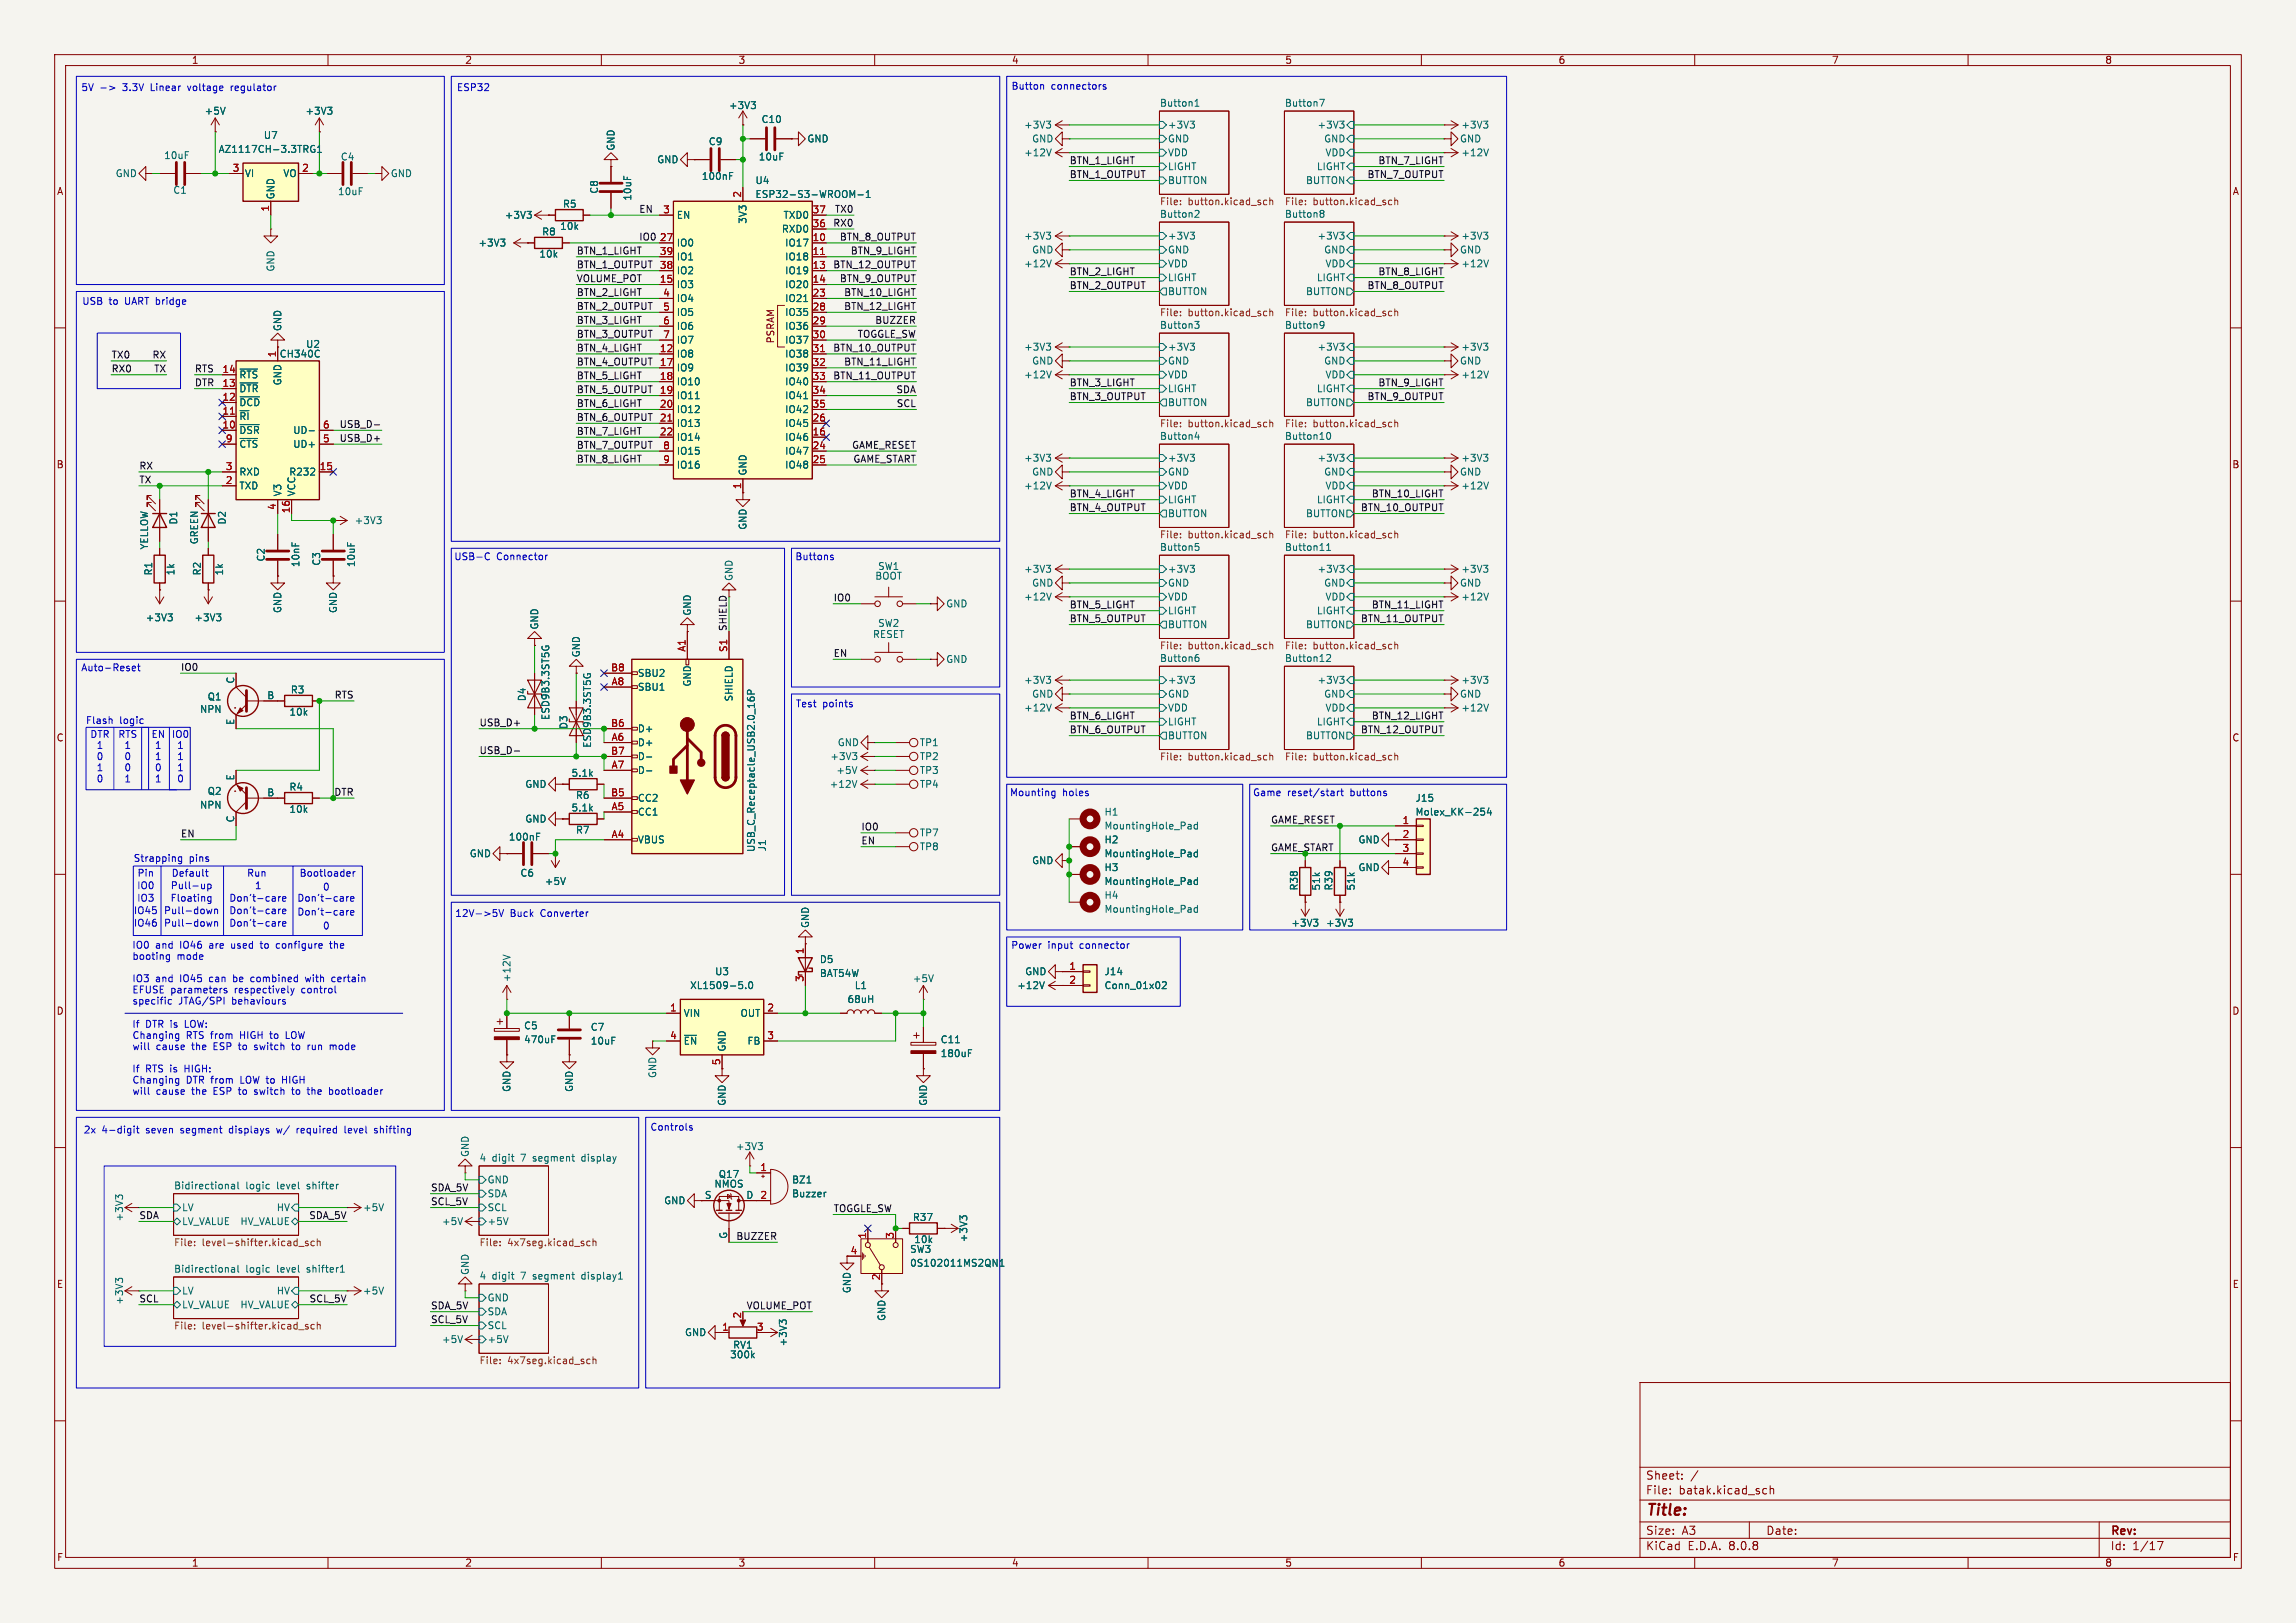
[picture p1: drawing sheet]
<svg xmlns="http://www.w3.org/2000/svg" width="420mm" height="297mm" viewBox="0 0 420 297" stroke-linecap="round" stroke-linejoin="round" font-family="sans-serif">
<defs><g id="words">
<text font-size="2.8" fill="#840000" x="301" y="277.9">Title:</text>
<g font-size="2.1" fill="#840000">
<text x="301" y="273.7">File:</text>
<text x="301" y="271">Sheet:</text>
<text x="307.1" y="273.7">batak.kicad_sch</text>
<text x="301" y="281.1">Size:</text>
<text x="307.6" y="281.1">A3</text>
<text x="323" y="281.1">Date:</text>
<text x="386" y="281.3">Rev:</text>
<text x="301" y="283.9">KiCad</text>
<text x="308.7" y="283.9">E.D.A.</text>
<text x="316.3" y="283.9">8.0.8</text>
<text x="386" y="283.9">Id:</text>
<text x="390.1" y="283.9">1/17</text>
</g>
<g font-size="1.8" fill="#840000">
<text x="35" y="11.9">1</text>
<text x="85" y="11.9">2</text>
<text x="135" y="11.9">3</text>
<text x="185" y="11.9">4</text>
<text x="235" y="11.9">5</text>
<text x="285" y="11.9">6</text>
<text x="335" y="11.9">7</text>
<text x="385" y="11.9">8</text>
<text x="10.3" y="35.9">A</text>
<text x="408.3" y="35.9">A</text>
<text x="141.8" y="62.9" transform="rotate(-90 141.8 62.9)">PSRAM</text>
<text x="10.3" y="85.9">B</text>
<text x="408.2" y="85.9">B</text>
<text x="10.3" y="135.9">C</text>
<text x="408.2" y="135.9">C</text>
<text x="10.3" y="185.9">D</text>
<text x="408.2" y="185.9">D</text>
<text x="155.5" y="229.6">4</text>
<text x="10.3" y="235.9">E</text>
<text x="408.3" y="235.9">E</text>
<text x="138.4" y="243.6">3</text>
<text x="10.3" y="285.9">F</text>
<text x="35" y="286.9">1</text>
<text x="85" y="286.9">2</text>
<text x="135" y="286.9">3</text>
<text x="185" y="286.9">4</text>
<text x="235" y="286.9">5</text>
<text x="285" y="286.9">6</text>
<text x="335" y="286.9">7</text>
<text x="385" y="286.9">8</text>
<text x="408.3" y="285.9">F</text>
</g>
<g font-size="1.8" fill="#0000c2">
<text x="14.8" y="16.9">5V</text>
<text x="22.6" y="16.9">3.3V</text>
<text x="27.9" y="16.9">Linear</text>
<text x="34.8" y="16.9">voltage</text>
<text x="42.9" y="16.9">regulator</text>
<text x="83.5" y="16.9">ESP32</text>
<text x="184.9" y="16.6">Button</text>
<text x="192.3" y="16.6">connectors</text>
<text x="15" y="56">USB</text>
<text x="19.9" y="56">to</text>
<text x="23" y="56">UART bridge</text>
<text x="83" y="102.7">USB-C</text>
<text x="90.8" y="102.7">Connector</text>
<text x="145.4" y="102.7">Buttons</text>
<text x="14.8" y="123">Auto-Reset</text>
<text x="145.5" y="129.6">Test</text>
<text x="150.5" y="129.6">points</text>
<text x="15.6" y="132.7">Flash</text>
<text x="16.4" y="135.2">DTR</text>
<text x="17.6" y="137.2">1</text>
<text x="21.5" y="135.2">RTS</text>
<text x="21.9" y="132.7">logic</text>
<text x="22.7" y="137.2">1</text>
<text x="27.6" y="135.2">EN</text>
<text x="28.2" y="137.2">1</text>
<text x="31.3" y="135.2">IO0</text>
<text x="32.3" y="137.2">1</text>
<text x="17.6" y="139.3">0</text>
<text x="17.6" y="141.3">1</text>
<text x="17.6" y="143.4">0</text>
<text x="22.7" y="139.3">0</text>
<text x="22.7" y="141.3">0</text>
<text x="22.7" y="143.4">1</text>
<text x="28.2" y="139.3">1</text>
<text x="28.2" y="141.3">0</text>
<text x="28.2" y="143.4">1</text>
<text x="32.3" y="139.3">1</text>
<text x="32.3" y="141.3">1</text>
<text x="32.3" y="143.4">0</text>
<text x="184.7" y="145.9">Mounting</text>
<text x="194.4" y="145.9">holes</text>
<text x="229.1" y="145.9">Game</text>
<text x="235.5" y="145.9">reset/start</text>
<text x="247.1" y="145.9">buttons</text>
<text x="24.4" y="157.9">Strapping</text>
<text x="25.1" y="160.6">Pin</text>
<text x="31.3" y="160.6">Default</text>
<text x="34.6" y="157.9">pins</text>
<text x="45.1" y="160.6">Run</text>
<text x="54.7" y="160.6">Bootloader</text>
<text x="24.4" y="167.5">IO45</text>
<text x="25" y="165.2">IO3</text>
<text x="25" y="162.9">IO0</text>
<text x="29.9" y="167.5">Pull-down</text>
<text x="31.1" y="165.2">Floating</text>
<text x="31.1" y="162.9">Pull-up</text>
<text x="41.9" y="167.5">Don't-care</text>
<text x="41.9" y="165.2">Don't-care</text>
<text x="46.5" y="162.9">1</text>
<text x="54.3" y="167.7">Don't-care</text>
<text x="54.3" y="165.2">Don't-care</text>
<text x="59" y="163.2">0</text>
<text x="83.2" y="168">12V-&gt;5V</text>
<text x="93.3" y="168">Buck</text>
<text x="99" y="168">Converter</text>
<text x="24.1" y="173.8">IO0</text>
<text x="24.4" y="169.8">IO46</text>
<text x="28.4" y="173.8">and</text>
<text x="29.9" y="169.8">Pull-down</text>
<text x="33.1" y="173.8">IO46</text>
<text x="38.6" y="173.8">are</text>
<text x="41.9" y="169.8">Don't-care</text>
<text x="42.8" y="173.8">used</text>
<text x="48.4" y="173.8">to</text>
<text x="51.4" y="173.8">configure</text>
<text x="59" y="170.3">0</text>
<text x="61.5" y="173.8">the</text>
<text x="184.9" y="173.8">Power</text>
<text x="191.7" y="173.8">input</text>
<text x="197.6" y="173.8">connector</text>
<text x="24.1" y="175.9">booting</text>
<text x="24.1" y="179.9">IO3</text>
<text x="28.4" y="179.9">and</text>
<text x="32.4" y="175.9">mode</text>
<text x="33.1" y="179.9">IO45</text>
<text x="38.6" y="179.9">can</text>
<text x="43.1" y="179.9">be</text>
<text x="46.6" y="179.9">combined</text>
<text x="56.8" y="179.9">with</text>
<text x="61.8" y="179.9">certain</text>
<text x="24.1" y="182">EFUSE parameters</text>
<text x="24.1" y="184">specific</text>
<text x="32.7" y="184">JTAG/SPI</text>
<text x="42.6" y="184">behaviours</text>
<text x="43" y="182">respectively</text>
<text x="55.5" y="182">control</text>
<text x="24.1" y="188.3">If</text>
<text x="24.1" y="190.3">Changing</text>
<text x="26.6" y="188.3">DTR is</text>
<text x="34.1" y="190.3">RTS from</text>
<text x="34.1" y="188.3">LOW:</text>
<text x="44.2" y="190.3">HIGH</text>
<text x="49.9" y="190.3">to</text>
<text x="53" y="190.3">LOW</text>
<text x="24.1" y="192.4">will</text>
<text x="24.1" y="196.5">If</text>
<text x="26.6" y="196.5">RTS is</text>
<text x="28.6" y="192.4">cause</text>
<text x="34.1" y="196.5">HIGH:</text>
<text x="35.2" y="192.4">the</text>
<text x="39.4" y="192.4">ESP</text>
<text x="44.2" y="192.4">to</text>
<text x="47.2" y="192.4">switch</text>
<text x="54.3" y="192.4">to</text>
<text x="57.4" y="192.4">run</text>
<text x="61.6" y="192.4">mode</text>
<text x="24.1" y="198.5">Changing</text>
<text x="24.1" y="200.5">will</text>
<text x="28.6" y="200.5">cause</text>
<text x="34.1" y="198.5">DTR from</text>
<text x="35.2" y="200.5">the</text>
<text x="39.4" y="200.5">ESP</text>
<text x="44.2" y="200.5">to</text>
<text x="44.3" y="198.5">LOW to</text>
<text x="47.2" y="200.5">switch</text>
<text x="52.3" y="198.5">HIGH</text>
<text x="54.3" y="200.5">to</text>
<text x="57.4" y="200.5">the</text>
<text x="61.5" y="200.5">bootloader</text>
<text x="15.2" y="207.6">2x</text>
<text x="18.6" y="207.6">4-digit</text>
<text x="26.8" y="207.6">seven</text>
<text x="33.3" y="207.6">segment</text>
<text x="42.4" y="207.6">displays</text>
<text x="51.3" y="207.6">w/</text>
<text x="55.2" y="207.6">required</text>
<text x="64.1" y="207.6">level</text>
<text x="69.8" y="207.6">shifting</text>
<text x="118.9" y="207.1">Controls</text>
</g>
<g font-size="1.8" fill="#006464">
<text x="37.3" y="21.2">+5V</text>
<text x="55.8" y="21.2">+3V3</text>
<text x="133.2" y="20.2">+3V3</text>
<text x="139.2" y="22.7">C10</text>
<text x="187.2" y="23.7">+3V3</text>
<text x="212.1" y="19.6">Button1</text>
<text x="213.6" y="23.7">+3V3</text>
<text x="234.9" y="19.6">Button7</text>
<text x="240.9" y="23.7">+3V3</text>
<text x="267.2" y="23.7">+3V3</text>
<text x="29.9" y="29.3">10uF</text>
<text x="39.9" y="28.2">AZ1117CH-3.3TRG1</text>
<text x="48.2" y="25.6">U7</text>
<text x="62.2" y="29.6">C4</text>
<text x="112.6" y="27.7" transform="rotate(-90 112.6 27.7)">GND</text>
<text x="129.5" y="26.8">C9</text>
<text x="138.7" y="29.6">10uF</text>
<text x="147.6" y="26.3">GND</text>
<text x="187.2" y="28.8">+12V</text>
<text x="188.7" y="26.3">GND</text>
<text x="213.6" y="26.3">GND</text>
<text x="213.6" y="28.8">VDD</text>
<text x="242.1" y="26.3">GND</text>
<text x="242.4" y="28.8">VDD</text>
<text x="267" y="26.3">GND</text>
<text x="267.2" y="28.8">+12V</text>
<text x="21.1" y="32.6">GND</text>
<text x="31.6" y="35.7">C1</text>
<text x="44.7" y="32.6">VI</text>
<text x="51.7" y="32.6">VO</text>
<text x="61.7" y="35.9">10uF</text>
<text x="71.4" y="32.6">GND</text>
<text x="109.6" y="35.6" transform="rotate(-90 109.6 35.6)">C8</text>
<text x="120.1" y="30.1">GND</text>
<text x="128.3" y="33.1">100nF</text>
<text x="138.1" y="33.9">U4</text>
<text x="213.6" y="31.3">LIGHT</text>
<text x="213.6" y="33.9">BUTTON</text>
<text x="238.8" y="33.9">BUTTON</text>
<text x="240.8" y="31.3">LIGHT</text>
<text x="50.4" y="36.6" transform="rotate(-90 50.4 36.6)">GND</text>
<text x="92.2" y="40.2">+3V3</text>
<text x="102.9" y="38.2">R5</text>
<text x="115.7" y="36.8" transform="rotate(-90 115.7 36.8)">10uF</text>
<text x="123.7" y="40.2">EN</text>
<text x="136.8" y="41" transform="rotate(-90 136.8 41)">3V3</text>
<text x="138.1" y="36.4">ESP32-S3-WROOM-1</text>
<text x="143.2" y="40.2">TXD0</text>
<text x="212.1" y="39.9">Button2</text>
<text x="234.9" y="37.9">File:</text>
<text x="234.9" y="39.9">Button8</text>
<text x="240.2" y="37.9">button.kicad_sch</text>
<text x="87.4" y="45.3">+3V3</text>
<text x="98.6" y="47.3">10k</text>
<text x="99.1" y="43.3">R8</text>
<text x="102.4" y="42.3">10k</text>
<text x="123.7" y="45.3">IO0</text>
<text x="123.7" y="47.9">IO1</text>
<text x="142.9" y="42.8">RXD0</text>
<text x="143.5" y="45.3">IO17</text>
<text x="143.5" y="47.9">IO18</text>
<text x="187.2" y="44">+3V3</text>
<text x="188.7" y="46.6">GND</text>
<text x="213.6" y="44">+3V3</text>
<text x="213.6" y="46.6">GND</text>
<text x="240.9" y="44">+3V3</text>
<text x="242.1" y="46.6">GND</text>
<text x="267" y="46.6">GND</text>
<text x="267.2" y="44">+3V3</text>
<text x="50.4" y="49.8" transform="rotate(-90 50.4 49.8)">GND</text>
<text x="123.7" y="52.9">IO3</text>
<text x="123.7" y="50.4">IO2</text>
<text x="143.5" y="50.4">IO19</text>
<text x="143.5" y="52.9">IO20</text>
<text x="187.2" y="49.1">+12V</text>
<text x="213.6" y="49.1">VDD</text>
<text x="213.6" y="51.7">LIGHT</text>
<text x="240.8" y="51.7">LIGHT</text>
<text x="242.4" y="49.1">VDD</text>
<text x="267.2" y="49.1">+12V</text>
<text x="123.7" y="55.5">IO4</text>
<text x="123.7" y="58">IO5</text>
<text x="143.5" y="55.5">IO21</text>
<text x="143.5" y="58">IO35</text>
<text x="213.6" y="54.2">BUTTON</text>
<text x="238.8" y="54.2">BUTTON</text>
<text x="51.1" y="65.6">CH340C</text>
<text x="51.7" y="60.7" transform="rotate(-90 51.7 60.7)">GND</text>
<text x="55.9" y="63.9">U2</text>
<text x="123.7" y="65.6">IO8</text>
<text x="123.7" y="60.6">IO6</text>
<text x="123.7" y="63.1">IO7</text>
<text x="143.5" y="60.6">IO36</text>
<text x="143.5" y="63.1">IO37</text>
<text x="143.5" y="65.6">IO38</text>
<text x="187.2" y="64.4">+3V3</text>
<text x="212.1" y="60.2">Button3</text>
<text x="213.6" y="64.4">+3V3</text>
<text x="234.9" y="60.2">Button9</text>
<text x="240.9" y="64.4">+3V3</text>
<text x="267.2" y="64.4">+3V3</text>
<text x="43.7" y="72">~{DTR}</text>
<text x="43.7" y="69.4">~{RTS}</text>
<text x="51.7" y="70.6" transform="rotate(-90 51.7 70.6)">GND</text>
<text x="123.7" y="68.2">IO9</text>
<text x="123.7" y="70.7">IO10</text>
<text x="143.5" y="68.2">IO39</text>
<text x="143.5" y="70.7">IO40</text>
<text x="187.2" y="69.4">+12V</text>
<text x="188.7" y="66.9">GND</text>
<text x="213.6" y="66.9">GND</text>
<text x="213.6" y="69.4">VDD</text>
<text x="213.6" y="72">LIGHT</text>
<text x="240.8" y="72">LIGHT</text>
<text x="242.1" y="66.9">GND</text>
<text x="242.4" y="69.4">VDD</text>
<text x="267" y="66.9">GND</text>
<text x="267.2" y="69.4">+12V</text>
<text x="43.7" y="77.1">~{RI}</text>
<text x="43.7" y="74.5">~{DCD}</text>
<text x="123.7" y="73.3">IO11</text>
<text x="123.7" y="75.8">IO12</text>
<text x="143.5" y="73.3">IO41</text>
<text x="143.5" y="75.8">IO42</text>
<text x="213.6" y="74.5">BUTTON</text>
<text x="238.8" y="74.5">BUTTON</text>
<text x="43.7" y="79.6">~{DSR}</text>
<text x="43.7" y="82.1">~{CTS}</text>
<text x="53.5" y="82.1">UD+</text>
<text x="53.5" y="79.6">UD-</text>
<text x="123.7" y="78.3">IO13</text>
<text x="123.7" y="80.9">IO14</text>
<text x="123.7" y="83.4">IO15</text>
<text x="143.5" y="80.9">IO46</text>
<text x="143.5" y="83.4">IO47</text>
<text x="143.5" y="78.3">IO45</text>
<text x="212.1" y="78.5">File:</text>
<text x="212.1" y="80.6">Button4</text>
<text x="234.9" y="78.5">File:</text>
<text x="234.9" y="80.6">Button10</text>
<text x="240.2" y="78.5">button.kicad_sch</text>
<text x="43.7" y="89.8">TXD</text>
<text x="43.7" y="87.2">RXD</text>
<text x="52.8" y="87.2">R232</text>
<text x="123.7" y="86">IO16</text>
<text x="136.8" y="87.1" transform="rotate(-90 136.8 87.1)">GND</text>
<text x="143.5" y="86">IO48</text>
<text x="187.2" y="84.7">+3V3</text>
<text x="187.2" y="89.8">+12V</text>
<text x="188.7" y="87.2">GND</text>
<text x="213.6" y="84.7">+3V3</text>
<text x="213.6" y="87.2">GND</text>
<text x="213.6" y="89.8">VDD</text>
<text x="240.9" y="84.7">+3V3</text>
<text x="242.1" y="87.2">GND</text>
<text x="242.4" y="89.8">VDD</text>
<text x="267" y="87.2">GND</text>
<text x="267.2" y="84.7">+3V3</text>
<text x="267.2" y="89.8">+12V</text>
<text x="51.7" y="90.9" transform="rotate(-90 51.7 90.9)">V3</text>
<text x="54.2" y="90.9" transform="rotate(-90 54.2 90.9)">VCC</text>
<text x="213.6" y="92.3">LIGHT</text>
<text x="213.6" y="94.8">BUTTON</text>
<text x="238.8" y="94.8">BUTTON</text>
<text x="240.8" y="92.3">LIGHT</text>
<text x="27.3" y="100.7" transform="rotate(-90 27.3 100.7)">YELLOW</text>
<text x="32.6" y="96.1" transform="rotate(-90 32.6 96.1)">D1</text>
<text x="36.4" y="99.7" transform="rotate(-90 36.4 99.7)">GREEN</text>
<text x="41.5" y="96.1" transform="rotate(-90 41.5 96.1)">D2</text>
<text x="64.8" y="96.1">+3V3</text>
<text x="136.8" y="97" transform="rotate(-90 136.8 97)">GND</text>
<text x="212.1" y="100.9">Button5</text>
<text x="234.9" y="100.9">Button11</text>
<text x="28" y="105.4" transform="rotate(-90 28 105.4)">R1</text>
<text x="32.1" y="105.4" transform="rotate(-90 32.1 105.4)">1k</text>
<text x="36.9" y="105.4" transform="rotate(-90 36.9 105.4)">R2</text>
<text x="41" y="105.4" transform="rotate(-90 41 105.4)">1k</text>
<text x="48.6" y="102.9" transform="rotate(-90 48.6 102.9)">C2</text>
<text x="55" y="103.9" transform="rotate(-90 55 103.9)">10nF</text>
<text x="58.8" y="103.6" transform="rotate(-90 58.8 103.6)">C3</text>
<text x="65.1" y="103.9" transform="rotate(-90 65.1 103.9)">10uF</text>
<text x="134.2" y="106.4" transform="rotate(-90 134.2 106.4)">GND</text>
<text x="160" y="106.3">BOOT</text>
<text x="160.5" y="104.5">SW1</text>
<text x="187.2" y="105">+3V3</text>
<text x="188.7" y="107.5">GND</text>
<text x="213.6" y="105">+3V3</text>
<text x="213.6" y="107.5">GND</text>
<text x="240.9" y="105">+3V3</text>
<text x="242.1" y="107.5">GND</text>
<text x="267" y="107.5">GND</text>
<text x="267.2" y="105">+3V3</text>
<text x="26.6" y="113.9">+3V3</text>
<text x="35.5" y="113.9">+3V3</text>
<text x="51.7" y="112.3" transform="rotate(-90 51.7 112.3)">GND</text>
<text x="61.8" y="112.3" transform="rotate(-90 61.8 112.3)">GND</text>
<text x="126.6" y="112.8" transform="rotate(-90 126.6 112.8)">GND</text>
<text x="173" y="111.4">GND</text>
<text x="187.2" y="110.1">+12V</text>
<text x="213.6" y="110.1">VDD</text>
<text x="213.6" y="112.6">LIGHT</text>
<text x="240.8" y="112.6">LIGHT</text>
<text x="242.4" y="110.1">VDD</text>
<text x="267.2" y="110.1">+12V</text>
<text x="98.7" y="115.3" transform="rotate(-90 98.7 115.3)">GND</text>
<text x="159.6" y="116.9">RESET</text>
<text x="160.5" y="114.9">SW2</text>
<text x="213.6" y="115.2">BUTTON</text>
<text x="234.9" y="119.2">File:</text>
<text x="238.8" y="115.2">BUTTON</text>
<text x="240.2" y="119.2">button.kicad_sch</text>
<text x="42.9" y="125.2" transform="rotate(-90 42.9 125.2)">C</text>
<text x="106.3" y="120.4" transform="rotate(-90 106.3 120.4)">GND</text>
<text x="116.6" y="124.1">SBU2</text>
<text x="126.6" y="125.7" transform="rotate(-90 126.6 125.7)">GND</text>
<text x="173" y="121.5">GND</text>
<text x="187.2" y="125.3">+3V3</text>
<text x="212.1" y="121.2">Button6</text>
<text x="213.6" y="125.3">+3V3</text>
<text x="234.9" y="121.2">Button12</text>
<text x="240.9" y="125.3">+3V3</text>
<text x="267.2" y="125.3">+3V3</text>
<text x="36.5" y="130.7">NPN</text>
<text x="37.9" y="128.4">Q1</text>
<text x="48.8" y="128">B</text>
<text x="52.8" y="131.2">10k</text>
<text x="53.1" y="127.1">R3</text>
<text x="96.4" y="128.4" transform="rotate(-90 96.4 128.4)">D4</text>
<text x="100.7" y="131.9" transform="rotate(-90 100.7 131.9)">ESD9B3.3ST5G</text>
<text x="116.6" y="126.6">SBU1</text>
<text x="134.2" y="128.5" transform="rotate(-90 134.2 128.5)">SHIELD</text>
<text x="187.2" y="130.4">+12V</text>
<text x="188.7" y="127.9">GND</text>
<text x="213.6" y="127.9">GND</text>
<text x="213.6" y="130.4">VDD</text>
<text x="242.1" y="127.9">GND</text>
<text x="242.4" y="130.4">VDD</text>
<text x="267" y="127.9">GND</text>
<text x="267.2" y="130.4">+12V</text>
<text x="42.9" y="132.8" transform="rotate(-90 42.9 132.8)">E</text>
<text x="104" y="133.5" transform="rotate(-90 104 133.5)">D3</text>
<text x="108.3" y="136.9" transform="rotate(-90 108.3 136.9)">ESD9B3.3ST5G</text>
<text x="116.6" y="136.8">D+</text>
<text x="116.6" y="134.2">D+</text>
<text x="153.1" y="136.8">GND</text>
<text x="168.2" y="136.8">TP1</text>
<text x="213.6" y="132.9">LIGHT</text>
<text x="213.6" y="135.5">BUTTON</text>
<text x="238.8" y="135.5">BUTTON</text>
<text x="240.8" y="132.9">LIGHT</text>
<text x="42.9" y="142.9" transform="rotate(-90 42.9 142.9)">E</text>
<text x="104.4" y="142.3">5.1k</text>
<text x="116.6" y="141.8">D-</text>
<text x="116.6" y="139.3">D-</text>
<text x="151.8" y="139.3">+3V3</text>
<text x="152.9" y="141.8">+5V</text>
<text x="168.2" y="141.8">TP3</text>
<text x="168.2" y="139.3">TP2</text>
<text x="36.5" y="148.2">NPN</text>
<text x="37.9" y="145.6">Q2</text>
<text x="48.8" y="145.8">B</text>
<text x="52.8" y="144.9">R4</text>
<text x="52.8" y="148.9">10k</text>
<text x="96" y="144.4">GND</text>
<text x="104.4" y="148.7">5.1k</text>
<text x="105.3" y="146.4">R6</text>
<text x="116.6" y="149.5">CC1</text>
<text x="116.6" y="146.9">CC2</text>
<text x="151.7" y="144.4">+12V</text>
<text x="168.2" y="144.4">TP4</text>
<text x="201.9" y="149.5">H1</text>
<text x="258.8" y="146.9">J15</text>
<text x="258.8" y="149.5">Molex_KK-254</text>
<text x="42.9" y="150.6" transform="rotate(-90 42.9 150.6)">C</text>
<text x="93" y="154">100nF</text>
<text x="96" y="150.7">GND</text>
<text x="105.3" y="152.8">R7</text>
<text x="116.6" y="154.5">VBUS</text>
<text x="140.3" y="155.9" transform="rotate(-90 140.3 155.9)">J1</text>
<text x="168.2" y="153.3">TP7</text>
<text x="168.2" y="155.8">TP8</text>
<text x="201.9" y="154.5">H2</text>
<text x="201.9" y="152">MountingHole_Pad</text>
<text x="248.4" y="154.5">GND</text>
<text x="85.8" y="157.1">GND</text>
<text x="95.1" y="160.6">C6</text>
<text x="138.3" y="156" transform="rotate(-90 138.3 156)">USB_C_Receptacle_USB2.0_16P</text>
<text x="188.7" y="158.3">GND</text>
<text x="201.9" y="157.1">MountingHole_Pad</text>
<text x="201.9" y="159.6">H3</text>
<text x="248.4" y="159.6">GND</text>
<text x="99.6" y="162.2">+5V</text>
<text x="201.9" y="164.7">H4</text>
<text x="201.9" y="167.2">MountingHole_Pad</text>
<text x="201.9" y="162.2">MountingHole_Pad</text>
<text x="237.6" y="163.1" transform="rotate(-90 237.6 163.1)">R38</text>
<text x="241.7" y="163.1" transform="rotate(-90 241.7 163.1)">51k</text>
<text x="243.9" y="163.1" transform="rotate(-90 243.9 163.1)">R39</text>
<text x="248" y="163.1" transform="rotate(-90 248 163.1)">51k</text>
<text x="148.2" y="169.9" transform="rotate(-90 148.2 169.9)">GND</text>
<text x="236.1" y="169.8">+3V3</text>
<text x="242.5" y="169.8">+3V3</text>
<text x="93.6" y="179.8" transform="rotate(-90 93.6 179.8)">+12V</text>
<text x="130.7" y="178.7">U3</text>
<text x="149.9" y="176.4">D5</text>
<text x="149.9" y="179">BAT54W</text>
<text x="166.9" y="179.9">+5V</text>
<text x="187.4" y="178.7">GND</text>
<text x="201.9" y="178.7">J14</text>
<text x="126.1" y="181.2">XL1509-5.0</text>
<text x="154.9" y="183.7">68uH</text>
<text x="156.3" y="181.2">L1</text>
<text x="186" y="181.2">+12V</text>
<text x="201.9" y="181.2">Conn_01x02</text>
<text x="95.8" y="188.6">C5</text>
<text x="95.8" y="191.1">470uF</text>
<text x="108" y="188.8">C7</text>
<text x="108" y="191.4">10uF</text>
<text x="125" y="186.3">VIN</text>
<text x="125" y="191.4">~{EN}</text>
<text x="135.4" y="186.3">OUT</text>
<text x="136.6" y="191.4">FB</text>
<text x="172" y="191.1">C11</text>
<text x="120.2" y="197.4" transform="rotate(-90 120.2 197.4)">GND</text>
<text x="132.9" y="192.5" transform="rotate(-90 132.9 192.5)">GND</text>
<text x="172" y="193.6">180uF</text>
<text x="93.6" y="199.9" transform="rotate(-90 93.6 199.9)">GND</text>
<text x="105" y="199.9" transform="rotate(-90 105 199.9)">GND</text>
<text x="132.9" y="202.5" transform="rotate(-90 132.9 202.5)">GND</text>
<text x="169.8" y="202.5" transform="rotate(-90 169.8 202.5)">GND</text>
<text x="86" y="211.8" transform="rotate(-90 86 211.8)">GND</text>
<text x="87.6" y="212.6">4</text>
<text x="90" y="212.6">digit</text>
<text x="95.4" y="212.6">7</text>
<text x="97.8" y="212.6">segment</text>
<text x="106.9" y="212.6">display</text>
<text x="131.4" y="215.7">Q17</text>
<text x="134.5" y="210.7">+3V3</text>
<text x="31.7" y="217.7">Bidirectional</text>
<text x="33.2" y="221.8">LV</text>
<text x="45" y="217.7">logic</text>
<text x="50.5" y="221.8">HV</text>
<text x="50.8" y="217.7">level</text>
<text x="56.4" y="217.7">shifter</text>
<text x="66.3" y="221.8">+5V</text>
<text x="89.1" y="216.8">GND</text>
<text x="89.1" y="219.3">SDA</text>
<text x="89.1" y="221.8">SCL</text>
<text x="121.4" y="220.6">GND</text>
<text x="128.8" y="219.5">S</text>
<text x="130.6" y="217.5">NMOS</text>
<text x="136.4" y="219.5">D</text>
<text x="144.8" y="216.8">BZ1</text>
<text x="144.8" y="219.3">Buzzer</text>
<text x="22.7" y="223.6" transform="rotate(-90 22.7 223.6)">+3V3</text>
<text x="33.2" y="224.4">LV_VALUE</text>
<text x="43.9" y="224.4">HV_VALUE</text>
<text x="80.8" y="224.4">+5V</text>
<text x="89.1" y="224.4">+5V</text>
<text x="133.1" y="226.8" transform="rotate(-90 133.1 226.8)">G</text>
<text x="166.9" y="223.6">R37</text>
<text x="167.1" y="227.7">10k</text>
<text x="177.1" y="227.4" transform="rotate(-90 177.1 227.4)">+3V3</text>
<text x="31.7" y="233">Bidirectional</text>
<text x="45" y="233">logic</text>
<text x="50.8" y="233">level</text>
<text x="56.4" y="233">shifter1</text>
<text x="86" y="233.4" transform="rotate(-90 86 233.4)">GND</text>
<text x="166.4" y="232">0S102011MS2QN1</text>
<text x="166.4" y="229.5">SW3</text>
<text x="22.7" y="238.9" transform="rotate(-90 22.7 238.9)">+3V3</text>
<text x="33.2" y="239.6">LV_VALUE</text>
<text x="33.2" y="237.1">LV</text>
<text x="43.9" y="239.6">HV_VALUE</text>
<text x="50.5" y="237.1">HV</text>
<text x="66.3" y="237.1">+5V</text>
<text x="87.6" y="234.2">4</text>
<text x="89.1" y="238.4">GND</text>
<text x="90" y="234.2">digit</text>
<text x="95.4" y="234.2">7</text>
<text x="97.8" y="234.2">segment</text>
<text x="106.9" y="234.2">display1</text>
<text x="155.8" y="236.7" transform="rotate(-90 155.8 236.7)">GND</text>
<text x="80.8" y="246">+5V</text>
<text x="89.1" y="240.9">SDA</text>
<text x="89.1" y="243.4">SCL</text>
<text x="89.1" y="246">+5V</text>
<text x="125.2" y="244.7">GND</text>
<text x="162.2" y="241.8" transform="rotate(-90 162.2 241.8)">GND</text>
<text x="133.5" y="248.8">300k</text>
<text x="134" y="247">RV1</text>
<text x="144.1" y="246.5" transform="rotate(-90 144.1 246.5)">+3V3</text>
</g>
<g font-size="1.8" fill="#a90000">
<text x="42.5" y="31.5">3</text>
<text x="55.2" y="31.5">2</text>
<text x="49.3" y="38.8" transform="rotate(-90 49.3 38.8)">1</text>
<text x="121.2" y="39.1">3</text>
<text x="135.6" y="36.3" transform="rotate(-90 135.6 36.3)">2</text>
<text x="148.5" y="41.7">36</text>
<text x="148.5" y="39.1">37</text>
<text x="120.6" y="44.2">27</text>
<text x="120.6" y="46.7">39</text>
<text x="148.5" y="44.2">10</text>
<text x="148.5" y="46.7">11</text>
<text x="120.6" y="51.8">15</text>
<text x="120.6" y="49.3">38</text>
<text x="148.5" y="49.3">13</text>
<text x="148.5" y="51.8">14</text>
<text x="121.2" y="54.4">4</text>
<text x="121.2" y="56.9">5</text>
<text x="121.2" y="59.4">6</text>
<text x="148.5" y="54.4">23</text>
<text x="148.5" y="56.9">28</text>
<text x="148.5" y="59.4">29</text>
<text x="50.5" y="65.5" transform="rotate(-90 50.5 65.5)">1</text>
<text x="120.6" y="64.5">12</text>
<text x="121.2" y="62">7</text>
<text x="148.5" y="62">30</text>
<text x="148.5" y="64.5">31</text>
<text x="40.6" y="70.9">13</text>
<text x="40.6" y="68.3">14</text>
<text x="120.6" y="67.1">17</text>
<text x="120.6" y="69.6">18</text>
<text x="148.5" y="67.1">32</text>
<text x="148.5" y="69.6">33</text>
<text x="40.6" y="75.9">11</text>
<text x="40.6" y="73.4">12</text>
<text x="120.6" y="72.1">19</text>
<text x="120.6" y="74.7">20</text>
<text x="120.6" y="77.2">21</text>
<text x="148.5" y="77.2">26</text>
<text x="148.5" y="72.1">34</text>
<text x="148.5" y="74.7">35</text>
<text x="40.6" y="78.5">10</text>
<text x="41.2" y="81">9</text>
<text x="59" y="81">5</text>
<text x="59" y="78.5">6</text>
<text x="120.6" y="79.8">22</text>
<text x="121.2" y="82.3">8</text>
<text x="148.5" y="79.8">16</text>
<text x="148.5" y="82.3">24</text>
<text x="41.2" y="88.6">2</text>
<text x="41.2" y="86.1">3</text>
<text x="58.4" y="86.1">15</text>
<text x="121.2" y="84.8">9</text>
<text x="135.6" y="89.6" transform="rotate(-90 135.6 89.6)">1</text>
<text x="148.5" y="84.8">25</text>
<text x="50.5" y="93.4" transform="rotate(-90 50.5 93.4)">4</text>
<text x="53.1" y="94" transform="rotate(-90 53.1 94)">16</text>
<text x="125.5" y="119.4" transform="rotate(-90 125.5 119.4)">A1</text>
<text x="133.1" y="119.4" transform="rotate(-90 133.1 119.4)">S1</text>
<text x="111.7" y="122.9">B8</text>
<text x="111.8" y="125.5">A8</text>
<text x="111.7" y="133.1">B6</text>
<text x="111.8" y="135.6">A6</text>
<text x="111.7" y="138.2">B7</text>
<text x="111.8" y="140.7">A7</text>
<text x="111.7" y="145.8">B5</text>
<text x="111.8" y="148.3">A5</text>
<text x="111.8" y="153.4">A4</text>
<text x="256.5" y="150.9">1</text>
<text x="256.5" y="153.4">2</text>
<text x="256.5" y="156">3</text>
<text x="256.5" y="158.5">4</text>
<text x="147.1" y="179.8" transform="rotate(-90 147.1 179.8)">3</text>
<text x="147.1" y="174.7" transform="rotate(-90 147.1 174.7)">1</text>
<text x="195.5" y="177.5">1</text>
<text x="122.5" y="185.2">1</text>
<text x="140.3" y="185.2">2</text>
<text x="195.5" y="180.1">2</text>
<text x="122.5" y="190.2">4</text>
<text x="140.3" y="190.2">3</text>
<text x="131.8" y="195" transform="rotate(-90 131.8 195)">5</text>
<text x="139" y="214.4">1</text>
<text x="139" y="219.5">2</text>
<text x="158.5" y="226.8" transform="rotate(-90 158.5 226.8)">1</text>
<text x="163.6" y="226.8" transform="rotate(-90 163.6 226.8)">3</text>
<text x="161" y="234.4" transform="rotate(-90 161 234.4)">2</text>
<text x="132" y="243.6">1</text>
<text x="135.6" y="241.4" transform="rotate(-90 135.6 241.4)">2</text>
</g>
<g font-size="1.8" fill="#0f0f0f">
<text x="195.6" y="30.1">BTN_1_LIGHT</text>
<text x="195.6" y="32.7">BTN_1_OUTPUT</text>
<text x="250" y="32.7">BTN_7_OUTPUT</text>
<text x="252" y="30.1">BTN_7_LIGHT</text>
<text x="116.8" y="39">EN</text>
<text x="152.3" y="41.6">RX0</text>
<text x="152.6" y="39">TX0</text>
<text x="105.4" y="46.6">BTN_1_LIGHT</text>
<text x="116.8" y="44.1">IO0</text>
<text x="153.5" y="44.1">BTN_8_OUTPUT</text>
<text x="155.5" y="46.6">BTN_9_LIGHT</text>
<text x="105.4" y="49.2">BTN_1_OUTPUT</text>
<text x="105.4" y="51.7">VOLUME_POT</text>
<text x="152.3" y="49.2">BTN_12_OUTPUT</text>
<text x="153.5" y="51.7">BTN_9_OUTPUT</text>
<text x="195.6" y="53">BTN_2_OUTPUT</text>
<text x="195.6" y="50.5">BTN_2_LIGHT</text>
<text x="250" y="53">BTN_8_OUTPUT</text>
<text x="252" y="50.5">BTN_8_LIGHT</text>
<text x="105.4" y="59.3">BTN_3_LIGHT</text>
<text x="105.4" y="56.8">BTN_2_OUTPUT</text>
<text x="105.4" y="54.3">BTN_2_LIGHT</text>
<text x="154.3" y="54.3">BTN_10_LIGHT</text>
<text x="154.3" y="56.8">BTN_12_LIGHT</text>
<text x="160" y="59.3">BUZZER</text>
<text x="20.3" y="65.7">TX0</text>
<text x="27.8" y="65.7">RX</text>
<text x="105.4" y="61.9">BTN_3_OUTPUT</text>
<text x="105.4" y="64.4">BTN_4_LIGHT</text>
<text x="152.3" y="64.4">BTN_10_OUTPUT</text>
<text x="156.8" y="61.9">TOGGLE_SW</text>
<text x="20.3" y="68.2">RX0</text>
<text x="28.1" y="68.2">TX</text>
<text x="35.6" y="70.8">DTR</text>
<text x="35.6" y="68.2">RTS</text>
<text x="105.4" y="69.5">BTN_5_LIGHT</text>
<text x="105.4" y="67">BTN_4_OUTPUT</text>
<text x="152.3" y="69.5">BTN_11_OUTPUT</text>
<text x="154.3" y="67">BTN_11_LIGHT</text>
<text x="195.6" y="70.8">BTN_3_LIGHT</text>
<text x="252" y="70.8">BTN_9_LIGHT</text>
<text x="105.4" y="72">BTN_5_OUTPUT</text>
<text x="105.4" y="77.1">BTN_6_OUTPUT</text>
<text x="105.4" y="74.6">BTN_6_LIGHT</text>
<text x="163.9" y="72">SDA</text>
<text x="163.9" y="74.6">SCL</text>
<text x="195.6" y="73.3">BTN_3_OUTPUT</text>
<text x="250" y="73.3">BTN_9_OUTPUT</text>
<text x="62" y="80.9">USB_D+</text>
<text x="62" y="78.4">USB_D-</text>
<text x="105.4" y="82.2">BTN_7_OUTPUT</text>
<text x="105.4" y="79.7">BTN_7_LIGHT</text>
<text x="155.8" y="82.2">GAME_RESET</text>
<text x="25.4" y="88.6">TX</text>
<text x="25.4" y="86">RX</text>
<text x="105.4" y="84.7">BTN_8_LIGHT</text>
<text x="156" y="84.7">GAME_START</text>
<text x="195.6" y="91.1">BTN_4_LIGHT</text>
<text x="195.6" y="93.6">BTN_4_OUTPUT</text>
<text x="248.8" y="93.6">BTN_10_OUTPUT</text>
<text x="250.8" y="91.1">BTN_10_LIGHT</text>
<text x="152.4" y="110.1">IO0</text>
<text x="195.6" y="114">BTN_5_OUTPUT</text>
<text x="195.6" y="111.4">BTN_5_LIGHT</text>
<text x="248.8" y="114">BTN_11_OUTPUT</text>
<text x="250.8" y="111.4">BTN_11_LIGHT</text>
<text x="133" y="115.6" transform="rotate(-90 133 115.6)">SHIELD</text>
<text x="33" y="122.8">IO0</text>
<text x="152.4" y="120.3">EN</text>
<text x="61.1" y="127.9">RTS</text>
<text x="195.6" y="131.7">BTN_6_LIGHT</text>
<text x="250.8" y="131.7">BTN_12_LIGHT</text>
<text x="87.6" y="133">USB_D+</text>
<text x="195.6" y="134.3">BTN_6_OUTPUT</text>
<text x="248.8" y="134.3">BTN_12_OUTPUT</text>
<text x="87.6" y="138.1">USB_D-</text>
<text x="61.1" y="145.7">DTR</text>
<text x="33" y="153.3">EN</text>
<text x="157.5" y="152.1">IO0</text>
<text x="157.5" y="154.6">EN</text>
<text x="232.4" y="150.8">GAME_RESET</text>
<text x="78.7" y="220.6">SCL_5V</text>
<text x="78.7" y="218.1">SDA_5V</text>
<text x="152.4" y="221.9">TOGGLE_SW</text>
<text x="25.4" y="223.2">SDA</text>
<text x="56.5" y="223.2">SDA_5V</text>
<text x="134.6" y="227">BUZZER</text>
<text x="25.4" y="238.4">SCL</text>
<text x="56.5" y="238.4">SCL_5V</text>
<text x="78.7" y="239.7">SDA_5V</text>
<text x="136.5" y="239.7">VOLUME_POT</text>
<text x="78.7" y="242.2">SCL_5V</text>
</g>
<g font-size="1.8" fill="#725600">
<text x="212.1" y="37.9">File:</text>
<text x="217.3" y="37.9">button.kicad_sch</text>
<text x="212.1" y="58.2">File:</text>
<text x="217.3" y="58.2">button.kicad_sch</text>
<text x="234.9" y="58.2">File:</text>
<text x="240.2" y="58.2">button.kicad_sch</text>
<text x="217.3" y="78.5">button.kicad_sch</text>
<text x="212.1" y="98.8">File:</text>
<text x="217.3" y="98.8">button.kicad_sch</text>
<text x="234.9" y="98.8">File:</text>
<text x="240.2" y="98.8">button.kicad_sch</text>
<text x="212.1" y="119.2">File:</text>
<text x="217.3" y="119.2">button.kicad_sch</text>
<text x="212.1" y="139.5">File:</text>
<text x="217.3" y="139.5">button.kicad_sch</text>
<text x="234.9" y="139.5">File:</text>
<text x="240.2" y="139.5">button.kicad_sch</text>
<text x="31.7" y="228.4">File:</text>
<text x="37" y="228.4">level-shifter.kicad_sch</text>
<text x="87.6" y="228.4">File:</text>
<text x="92.9" y="228.4">4x7seg.kicad_sch</text>
<text x="31.7" y="243.6">File:</text>
<text x="37" y="243.6">level-shifter.kicad_sch</text>
<text x="87.6" y="250">File:</text>
<text x="92.9" y="250">4x7seg.kicad_sch</text>
</g>
<text font-size="1.8" fill="#009600" x="232.4" y="155.9">GAME_START</text>
</g></defs>
<path d="M0 0h420v297h-420z" fill="#f5f4ef" stroke="#f5f4ef" stroke-width=".18"/>
<g fill="none" stroke="#840000" stroke-width=".18">
<path d="M10 10h400v277h-400zM12 12h396v273h-396zM60 10v2M110 10v2M160 10v2M210 10v2M260 10v2M310 10v2M360 10v2M58.4 24.1h.1M58.4 21.6l-.7 1.3M58.4 21.6v2.5"/>
<path d="M58.4 21.6l.8 1.3M59.7 31.8h2.8M64.5 31.8h2.8M212.1 20.3h12.7v15.3h-12.7zM234.9 20.3h12.7v15.3h-12.7zM212.1 40.6h12.7v15.3h-12.7zM234.9 40.6h12.7v15.3h-12.7zM10 60h2M50.8 62.2h1.3l-1.3-1.2-1.3 1.2h1.3v1.3M50.8 63.5h.1M212.1 61h12.7v15.2h-12.7zM234.9 61h12.7v15.2h-12.7z"/>
<path d="M408 60h2M61 95.3h.1M61 97.8v2.8M61 95.3h2.5M62.2 94.5l1.3 .8M63.5 95.3l-1.3 .7M212.1 81.3h12.7v15.2h-12.7zM234.9 81.3h12.7v15.2h-12.7zM10 110h2M61 105.4v1.3h1.2l-1.2 1.3-1.3-1.3h1.3M61 105.4h.1M61 102.6v2.8"/>
<path d="M212.1 101.6h12.7v15.2h-12.7zM234.9 101.6h12.7v15.2h-12.7zM408 110h2M212.1 121.9h12.7v15.3h-12.7zM234.9 121.9h12.7v15.3h-12.7zM10 160h2M195.6 154.9h2.5M408 160h2M10 210h2M31.7 218.4h22.9v7.7h-22.9zM87.6 213.4h12.7v12.7h-12.7zM408 210h2"/>
<path d="M31.7 233.7h22.9v7.6h-22.9zM87.6 234.9h12.7v12.7h-12.7zM300 253h108v32h-108zM10 260h2M300 278.5h108M300 274.5h108M300 268.5h108M305.5 273.2v.2M305.5 272.5v.1M307.7 270.5v.2M307.7 269.8v.1M310.6 269.1l-1.3 1.9"/>
<path d="M320 278.5v3M322.6 273.3h.6M322.6 272.5h.6M323.8 272.5l.2-.1 .4 .1v.9M323.8 271.9v1.5M384 278.5v6.5M408 260h2M60 285v2M110 285v2M160 285v2M210 285v2M260 285v2"/>
<path d="M300 281.5h108M310 285v2M360 285v2M394.7 282.1h1l-.7 1.5"/>
</g>
<g fill="none" stroke="#006464" stroke-width=".18">
<path d="M59.9 19.6h.8l-.4 .5M218.6 19.4h.7M218.6 18.5l.4-.3v1.2M241.4 18.2h.8l-.5 1.2M60.5 20.1l.2 .3v.3l-.2 .2M212.1 22.2h.6l.7 .7-.7 .6h-.6zM212.1 24.8h.6l.7 .6-.7 .6h-.6zM212.1 27.3h.6l.7 .6-.7 .7h-.6zM212.1 29.8h.6l.7 .7-.7 .6h-.6zM212.1 32.4h.6l.7 .6-.7 .7h-.6zM217.7 22.2h.8l-.4 .5M218.2 22.7l.3 .2v.3l-.3 .2"/>
<path d="M219.3 38.6v.4l-.8 .8h.8M241.6 39h.1M241.7 39h.2M241.7 39l-.1 .1M241.9 39l.3 .3-.1 .3-.2 .2-.3-.1M242.1 38.6l.1 .2-.3 .2M245.1 22.2h.7l-.4 .5M245.6 22.7l.2 .2v.3l-.2 .2M247 22.2h.6v1.3h-.6l-.6-.6zM247 24.8h.6v1.2h-.6l-.6-.6zM247 27.3h.6v1.3h-.6l-.6-.7zM247 29.8h.6v1.3h-.6l-.6-.6z"/>
<path d="M247 32.4h.6v1.3h-.6l-.6-.7zM212.1 42.5h.6l.7 .7-.7 .6h-.6zM212.1 45.1h.6l.7 .6-.7 .7h-.6zM212.1 47.6h.6l.7 .7-.7 .6h-.6zM212.1 50.2h.6l.7 .6-.7 .6h-.6zM212.7 52.7h.7v1.3h-.7l-.6-.7zM217.7 42.5h.8l-.4 .5M218.2 43l.3 .2v.3l-.3 .3M219.3 58.8l-.4 .5 .4 .1v.4l-.2 .3h-.4M242.1 58.9l.1 .2a.84 .84 0 0 1-.4 1h-.2M242.2 59.4l-.3 .2-.3-.1M245.1 42.5h.7l-.4 .5"/>
<path d="M245.6 43l.2 .2v.3l-.2 .3M246.4 52.7h.6l.6 .6-.6 .7h-.6zM247 42.5h.6v1.3h-.6l-.6-.6zM247 45.1h.6v1.3h-.6l-.6-.7zM247 47.6h.6v1.3h-.6l-.6-.6zM247 50.2h.6v1.2h-.6l-.6-.6zM212.1 62.9h.6l.7 .6-.7 .6h-.6zM212.1 65.4h.6l.7 .6-.7 .7h-.6zM212.1 67.9h.6l.7 .7-.7 .6h-.6zM212.1 70.5h.6l.7 .6-.7 .7h-.6zM212.7 73h.7v1.3h-.7l-.6-.6zM217.7 62.8h.8l-.4 .5"/>
<path d="M218.2 63.3l.3 .2v.3l-.3 .3M218.9 79.1l-.3 .9h.8M219.2 79.6v.8M242.8 79.3a.69 .69 0 0 0 .3 1.1l.3-.5-.1-.6M245.1 62.8h.7l-.4 .5M245.6 63.3l.2 .2v.3l-.2 .3M246.4 73h.6l.6 .7-.6 .6h-.6zM247 62.9h.6v1.2h-.6l-.6-.6zM247 65.4h.6v1.3h-.6l-.6-.7zM247 67.9h.6v1.3h-.6l-.6-.6zM247 70.5h.6v1.3h-.6l-.6-.7zM68.9 94.6h.8l-.4 .4"/>
<path d="M69.5 95l.2 .3v.3l-.2 .2M212.1 83.2h.6l.7 .6-.7 .7h-.6zM212.1 85.7h.6l.7 .7-.7 .6h-.6zM212.1 88.3h.6l.7 .6-.7 .6h-.6zM212.1 90.8h.6l.7 .6-.7 .7h-.6zM212.7 93.3h.7v1.3h-.7l-.6-.6zM217.7 83.1h.8l-.4 .5M218.2 83.6l.3 .3v.3l-.3 .2M218.7 100l.4-.1 .2 .3-.1 .5h-.5M242.9 99.6l-.2 .2M243 99.5v1.2M245.1 83.1h.7l-.4 .5"/>
<path d="M245.6 83.6l.2 .3v.3l-.2 .2M246.4 93.3h.6l.6 .7-.6 .6h-.6zM247 83.2h.6v1.3h-.6l-.6-.7zM247 85.7h.6v1.3h-.6l-.6-.6zM247 88.3h.6v1.2h-.6l-.6-.6zM247 90.8h.6v1.3h-.6l-.6-.7zM212.1 103.5h.6l.7 .6-.7 .7h-.6zM212.1 106h.6l.7 .7-.7 .6h-.6zM212.1 108.6h.6l.7 .6-.7 .7h-.6zM212.1 111.1h.6l.7 .7-.7 .6h-.6zM212.7 113.7h.7v1.2h-.7l-.6-.6zM217.7 103.4h.8l-.4 .5"/>
<path d="M218.2 103.9l.3 .3v.3l-.3 .2M218.8 119.9l-.1 .2M242.7 100.7h.7M243.3 119.9v.4l-.7 .7h.8M245.1 103.4h.7l-.4 .5M245.6 103.9l.2 .3v.3l-.2 .2M246.4 113.7h.6l.6 .6-.6 .6h-.6zM247 103.5h.6v1.3h-.6l-.6-.7zM247 106h.6v1.3h-.6l-.6-.6zM247 108.6h.6v1.3h-.6l-.6-.7zM247 111.1h.6v1.3h-.6l-.6-.6zM212.1 123.8h.6l.7 .7-.7 .6h-.6z"/>
<path d="M212.1 126.4h.6l.7 .6-.7 .6h-.6zM212.1 128.9h.6l.7 .6-.7 .7h-.6zM212.1 131.4h.6l.7 .7-.7 .6h-.6zM212.7 134h.7v1.3h-.7l-.6-.7zM217.7 123.8h.8l-.4 .5M218.2 124.3l.3 .2v.3l-.3 .2M218.7 120.3h.4l.2 .2-.1 .5h-.5M245.1 123.8h.7l-.4 .5M245.6 124.3l.2 .2v.3l-.2 .2M246.4 134h.6l.6 .6-.6 .7h-.6zM247 123.8h.6v1.3h-.6l-.6-.6zM247 126.4h.6v1.2h-.6l-.6-.6z"/>
<path d="M247 128.9h.6v1.3h-.6l-.6-.7zM247 131.4h.6v1.3h-.6l-.6-.6zM217.5 155.9h.2l.2 .2v.7M217.9 156.7l-.4 .1M217.9 156.2l-.4 .1M219 156l-.3-.1-.3 .3 .2 .5h.4M219 155.5v1.3M42.4 216.8h.5v.8M42.9 217l-.4 .1-.2 .2 .2 .3 .4-.1M43.5 216.3v1.1l.2 .2M49.1 216.7l.2 .1M49.3 217.5l-.2 .1"/>
<path d="M61.8 216.7h.1M87.6 215.3h.7l.6 .6-.6 .6h-.7zM87.6 217.8h.7l.6 .6-.6 .7h-.7zM93.5 211.6h.5M93.8 212.4l.2 .1M31.7 220.3h.7l.6 .7-.6 .6h-.7zM31.7 238.8l.7-.7 .6 .7-.6 .6zM31.7 235.6h.7l.6 .6-.6 .7h-.7zM32.4 222.9l.6 .6-.6 .7-.7-.7zM42.4 232h.5v.8M42.9 232.3h-.4l-.2 .2 .2 .3 .4-.1M43.5 231.5v1.1l.2 .2"/>
<path d="M49.1 232h.2M49.3 232.7l-.2 .1M53.3 238.8l.7-.7 .6 .7-.6 .6zM54 220.3h.6v1.3h-.6l-.7-.6zM54 222.9l.6 .6-.6 .7-.7-.7zM54 235.6h.6v1.3h-.6l-.7-.7zM62.3 232.8h.7M62.4 231.8l.2-.3v1.3M87.6 220.3h.7l.6 .7-.6 .6h-.7zM87.6 222.9h.7l.6 .6-.6 .7h-.7zM87.6 236.9h.7l.6 .6-.6 .6h-.7zM87.6 239.4h.7l.6 .6-.6 .7h-.7z"/>
<path d="M92.9 222.8l-.4 1.3M93.5 233.2h.5M93.8 234l.2 .1M113.1 234.1h.8M87.6 241.9h.7l.6 .7-.6 .6h-.7zM87.6 244.5h.7l.6 .6-.6 .6h-.7zM92.9 244.4l-.4 1.3"/>
</g>
<g fill="none" stroke="#725600" stroke-width=".18">
<path d="M215.9 36.7v.1M215.9 37.3v.2M231.7 36.7l-.3-.1-.3 .3 .1 .5h.5M232.3 36.2v1.3M232.3 36.7l.1-.1 .4 .1v.8M238.8 36.7v.1M238.8 37.3v.2M254.6 36.7l-.4-.1-.2 .3 .1 .5h.5M255.1 36.2v1.3M255.1 36.7l.2-.1 .3 .1 .1 .8M215.9 57v.1M215.9 57.7v.1"/>
<path d="M231.7 57l-.3-.1-.3 .3 .1 .5h.5M232.3 56.5v1.3M232.3 57.1l.1-.2 .4 .1v.8M238.8 57v.1M238.8 57.7v.1M254.6 57l-.4-.1-.2 .3 .1 .5h.5M255.1 56.5v1.3M255.1 57.1l.2-.2 .3 .1 .1 .8M215.9 77.3v.1M215.9 78v.1M231.7 77.3h-.3l-.3 .2 .1 .5h.5M232.3 77.4l.1-.1h.4v.8"/>
<path d="M232.3 76.8v1.3M238.8 78v.1M238.8 77.3v.1M254.6 77.3h-.4l-.2 .2 .1 .5h.5M255.1 77.4l.2-.1h.3l.1 .8M255.1 76.8v1.3M215.9 97.6v.2M215.9 98.3v.1M231.7 97.6h-.3l-.3 .2 .1 .6h.5M232.3 97.2v1.2M232.3 97.7l.1-.1h.4v.8M238.8 97.6v.2"/>
<path d="M238.8 98.3v.1M254.6 97.6h-.4l-.2 .2 .1 .6h.5M255.1 97.2v1.2M255.1 97.7l.2-.1h.3l.1 .8M215.9 118.6v.1M215.9 118v.1M231.7 118l-.3-.1-.3 .2 .1 .6h.5M232.3 117.5v1.2M232.3 118l.1-.1 .4 .1v.7M238.8 118v.1M238.8 118.6v.1M254.6 118l-.4-.1-.2 .2 .1 .6h.5"/>
<path d="M255.1 117.5v1.2M255.1 118l.2-.1 .3 .1 .1 .7M215.9 138.9v.2M215.9 138.3v.1M231.7 138.3l-.3-.1-.3 .3 .1 .5h.5M232.3 138.3l.1-.1 .4 .1v.8M232.3 137.8v1.3M238.8 138.3v.1M238.8 138.9v.2M254.6 138.3l-.4-.1-.2 .3 .1 .5h.5M255.1 137.8v1.3M255.1 138.3l.2-.1 .3 .1 .1 .8"/>
<path d="M35.6 227.8v.2M35.6 227.2v.1M54.6 228.1h1M56.3 227.2l-.3-.1-.1 .2v.2l.4 .1v.3h-.4M57.5 227.2l-.4-.1-.2 .3 .1 .5h.5M58 227.2l.2-.1 .3 .1 .1 .8M58 226.7v1.3M91.5 227.8v.2M91.5 227.2v.1M107.4 227.8l.2 .2 .3-.1M107.9 227.2l-.3-.1-.2 .1M108.5 227.2l.2-.1 .3 .1v.8"/>
<path d="M108.5 226.7v1.3M35.6 242.4v.1M35.6 243.1v.1M54.6 243.3h1M56.3 242.4h-.3l-.1 .1v.2l.4 .1v.3h-.4M57.5 242.4h-.4l-.2 .2 .1 .5h.5M58 241.9v1.3M58 242.5l.2-.1h.3l.1 .8M91.5 248.8v.1M91.5 249.4v.2M107.4 249.4l.2 .2 .3-.1M107.9 248.8l-.3-.1-.2 .1"/>
<path d="M108.5 248.3v1.3M108.5 248.8l.2-.1 .3 .1v.8"/>
</g>
<path d="M62.7 29.7v4.1M64.3 29.7v4.1M58.9 102.4h4.1M58.9 100.8h4.1" fill="none" stroke="#840000" stroke-width=".51"/>
<circle cx="199.4" cy="154.9" r="1.27" fill="none" stroke="#840000" stroke-width="1.3"/>
<path d="M44.4 29.8h10.2v7h-10.2z" fill="#ffffc2"/>
<path d="M44.4 29.8h10.2v7h-10.2z" fill="none" stroke="#840000" stroke-width=".25"/>
<path d="M41.9 31.8h2.5M49.5 36.8v2.6M54.6 31.8h2.5" fill="none" stroke="#840000" stroke-width=".18"/>
<path d="M57.5 26.7a.59 .59 0 0 0-.7 .5 .59 .59 0 0 0 .7 .6l.1-.5h-.2M58.1 27.9h.7M58.1 27l.4-.4v1.3" fill="none" stroke="#006464" stroke-width=".18"/>
<path d="M43.2 66h15.2v25.4h-15.2z" fill="#ffffc2"/>
<path d="M101.6 38.4h5.1v2h-5.1zM97.8 43.4h5.1v2.1h-5.1zM43.2 66h15.2v25.4h-15.2zM237.7 158.8h2.1v5h-2.1z" fill="none" stroke="#840000" stroke-width=".25"/>
<g fill="none" stroke="#840000" stroke-width=".18">
<path d="M26.7 31.8v-1.3l-1.3 1.3 1.3 1.2v-1.2h1.2M27.9 31.8h.1M68.6 31.8h1.2v-1.3l1.3 1.3-1.3 1.2v-1.2M68.6 31.8h.1M97.8 39.4h3.8M97.8 39.4l1.3 .7M99.1 38.6l-1.3 .8M100.3 39.4h.1M106.7 39.4h1.2M111.8 29.2h1.2l-1.2-1.3-1.3 1.3h1.3v1.3M111.8 30.5h.1M111.8 30.5v2.8"/>
<path d="M111.8 35.3v2.8M96.5 44.5h1.3M102.9 44.5h1.2M264.2 48.3h.1M264.2 43.2h.1M264.2 48.3h2.5M264.2 43.2h2.5M265.4 47.5l1.3 .8M265.4 42.4l1.3 .8M266.7 48.3l-1.3 .7M266.7 43.2l-1.3 .7M40.6 78.7h2.6"/>
<path d="M40.6 76.2h2.6M40.6 73.7h2.6M40.6 71.1h2.6M40.6 68.6h2.6M50.8 63.5v2.5M58.4 78.7h2.6M40.6 86.4h2.6M40.6 88.9h2.6M40.6 81.3h2.6M50.8 91.4v2.6M53.3 91.4v2.6M58.4 86.4h2.6"/>
<path d="M58.4 81.3h2.6M50.8 105.4v1.3h1.3l-1.3 1.3-1.3-1.3h1.3M50.8 105.4h.1M97.8 116.8h1.3l-1.3-1.2-1.3 1.2h1.3v1.3M97.8 118.1h.1M105.4 121.9h1.3l-1.3-1.2-1.3 1.2h1.3v1.3M105.4 123.2h.1M163.8 135.9h2.6M163.8 138.4h2.6M163.8 152.4h2.6M163.8 141h2.6M163.8 154.9h2.6"/>
<path d="M163.8 143.5h2.6M194.3 157.5v-1.3l-1.3 1.3 1.3 1.3v-1.3h1.3M195.6 157.5h.1M195.6 149.9h2.5M238.8 157.5v1.3M195.6 165.1h2.5M195.6 160h2.5M238 166.4l.8 1.2M238.8 165.1h.1M238.8 163.8v3.8M239.5 166.4l-.7 1.2"/>
<circle cx="167.1" cy="138.4" r=".76"/>
<circle cx="167.1" cy="135.9" r=".76"/>
<circle cx="167.1" cy="152.4" r=".76"/>
<circle cx="167.1" cy="154.9" r=".76"/>
<circle cx="167.1" cy="143.5" r=".76"/>
<circle cx="167.1" cy="141" r=".76"/>
</g>
<g fill="none" stroke="#006464" stroke-width=".18">
<path d="M96.4 38.7h.8l-.4 .5M96.9 39.2l.3 .2v.3l-.3 .2M271.4 42.5h.8l-.5 .5M271.9 43l.3 .2v.3l-.3 .3M272.3 47.6l-.4 1.2M43.9 77.7h3.5M43.9 72.6h3.6M43.9 70.1h3.3M43.9 67.5h3.2M56.5 78.8h1M58.4 65.2v.1M43.9 80.2h3.2"/>
<path d="M217.5 150.9h.2l.2 .1v.7M217.9 151.6l-.4 .1M217.9 151.2h-.4M219 150.9h-.3l-.3 .2 .2 .5h.4M219 150.4v1.3M217.5 161h.2l.2 .2v.7M217.5 166.1h.2l.2 .2v.6M217.9 166.9h-.4M217.9 166.4l-.4 .1M217.9 161.8l-.4 .1M217.9 161.3l-.4 .1M219 160.6v1.3"/>
<path d="M219 165.7v1.2M219 161.1l-.3-.1-.3 .3 .2 .5h.4M219 166.2l-.3-.1-.3 .2 .2 .6h.4M240.3 168.2h.8l-.5 .5M240.8 168.7l.3 .2v.3l-.3 .3"/>
</g>
<path d="M42.2 75.8h.7" fill="none" stroke="#a90000" stroke-width=".18"/>
<path d="M109.7 35.1h4.1M109.7 33.5h4.1" fill="none" stroke="#840000" stroke-width=".51"/>
<g fill="none" stroke="#840000" stroke-width="1.3">
<circle cx="199.4" cy="149.9" r="1.27"/>
<circle cx="199.4" cy="160" r="1.27"/>
<circle cx="199.4" cy="165.1" r="1.27"/>
</g>
<path d="M123.2 36.8h25.4v50.8h-25.4z" fill="#ffffc2"/>
<g fill="none" stroke="#840000" stroke-width=".25">
<path d="M123.2 36.8h25.4v50.8h-25.4zM27.9 94h2.6M29.2 94l1.3 2.5h-2.6zM36.8 94h2.6M38.1 94l1.3 2.5h-2.6zM28.2 101.6h2v5.1h-2zM37.1 101.6h2v5.1h-2zM104.1 148.8h5.1v2.1h-5.1zM104.1 142.5h5.1v2h-5.1zM131.1 221.5h1M131.4 222h3.9M132.8 221.5h1.1"/>
<path d="M134.6 221.5h1M133.3 242.8h5.1v2.1h-5.1z"/>
<circle cx="133.3" cy="220.6" r="2.79"/>
</g>
<g fill="none" stroke="#840000" stroke-width=".18">
<path d="M29.2 31.8h2.8M34 31.8h2.8M39.4 24.1h.1M39.4 21.6l-.8 1.3M39.4 21.6v2.5M39.4 21.6l.7 1.3M120.6 39.4h2.6M125.7 29.2v-1.3l-1.2 1.3 1.2 1.3v-1.3h1.3M127 29.2h.1M127 29.2h2.8M131.8 29.2h2.8M135.9 22.9h.1"/>
<path d="M135.9 20.3v2.6M135.9 34.3v2.5M135.9 20.3l-.8 1.3M135.9 20.3l.8 1.3M137.2 25.4h2.8M142 25.4h2.8M144.8 25.4h1.2v-1.3l1.3 1.3-1.3 1.3v-1.3M144.8 25.4h.1M148.6 39.4h2.5M264.2 22.9h.1M264.2 27.9h.1M264.2 25.4h1.2v1.3l1.3-1.3-1.3-1.3v1.3"/>
<path d="M264.2 25.4h.1M264.2 22.9h2.5M264.2 27.9h2.5M265.4 22.1l1.3 .8M265.4 27.2l1.3 .7M266.7 22.9l-1.3 .7M266.7 27.9l-1.3 .8M49.5 41.9v1.3h1.3l-1.3 1.3-1.2-1.3h1.2M49.5 41.9h.1M120.6 44.5h2.6M120.6 47h2.6M120.6 49.5h2.6"/>
<path d="M120.6 52.1h2.6M120.6 54.6h2.6M120.6 57.2h2.6M120.6 59.7h2.6M143.5 55.9h-1.3v7.6h1.3M148.6 44.5h2.5M148.6 47h2.5M148.6 49.5h2.5M148.6 52.1h2.5M148.6 54.6h2.5M148.6 57.2h2.5M148.6 59.7h2.5"/>
<path d="M148.6 41.9h2.5M264.2 45.7h1.2v1.3l1.3-1.3-1.3-1.2v1.2M264.2 45.7h.1M120.6 64.8h2.6M120.6 67.3h2.6M120.6 69.9h2.6M120.6 72.4h2.6M120.6 74.9h2.6M120.6 77.5h2.6M120.6 62.2h2.6M148.6 64.8h2.5M148.6 67.3h2.5"/>
<path d="M148.6 69.9h2.5M148.6 72.4h2.5M148.6 74.9h2.5M148.6 77.5h2.5M148.6 62.2h2.5M27.7 90.7h-.8v.7v-.7l1.5 1.5M27.7 91.9h-.8v.8v-.8l1.5 1.6M29.2 91.4v7.7M36.6 90.7h-.8v.7v-.7l1.5 1.5M36.6 91.9h-.8v.8v-.8l1.5 1.6M38.1 91.4v7.7M50.8 97.8v2.8"/>
<path d="M120.6 80h2.6M120.6 82.6h2.6M120.6 85.1h2.6M135.9 90.2v1.2h1.3l-1.3 1.3-1.3-1.3h1.3M135.9 90.2h.1M135.9 87.6v2.6M148.6 80h2.5M148.6 82.6h2.5M148.6 85.1h2.5M28.4 109.2l.8 1.3M29.2 108h.1M29.2 100.3v1.3"/>
<path d="M29.2 106.7v3.8M30 109.2l-.8 1.3M37.3 109.2l.8 1.3M38.1 108h.1M38.1 100.3v1.3M38.1 106.7v3.8M38.9 109.2l-.8 1.3M50.8 102.6v2.8M193 129.5l1.3 .8M193 129.5h2.6M194.3 128.8l-1.3 .7M195.6 129.5h.1"/>
<path d="M91.4 156.2v-1.3l-1.2 1.3 1.2 1.3v-1.3h1.3M92.7 156.2h.1M92.7 156.2h2.8M97.5 156.2h2.8M100.8 157.5l.8 1.3M101.6 156.2h.1M101.6 156.2v2.6M102.4 157.5l-.8 1.3M102.9 149.9h1.2M102.9 143.5h1.2M109.2 149.9h1.3M109.2 143.5h1.3"/>
<path d="M90.4 188.2h4.6v.5h-4.6zM90.9 186.9h1M91.4 186.4v1.1M92.7 182.9h.1M92.7 193v1.3h1.3l-1.3 1.3-1.3-1.3h1.3M92.7 193h.1M92.7 180.3l-.8 1.3M92.7 180.3v2.6M92.7 185.4v2.8M92.7 190.2v2.8M92.7 180.3l.8 1.3M104.1 193v1.3h1.3l-1.3 1.3-1.2-1.3h1.2"/>
<path d="M104.1 193h.1M104.1 185.4v2.8M104.1 190.2v2.8M85.1 213.4h1.3l-1.3-1.3-1.3 1.3h1.3v1.2M85.1 214.6h.1M128.3 219.7h5v1.8M133.1 218.6l.6 .3-.6 .4zM133.6 218.4l.1 .2v.7l.2 .2M135.1 219.7h3.3M22.9 236.2h2.5M22.9 236.2l1.2 .8M24.1 235.5l-1.2 .7"/>
<path d="M25.4 236.2h.1M63.5 221h.1M63.5 236.2h.1M63.5 221h2.5M63.5 236.2h2.5M64.8 220.2l1.2 .8M64.8 235.5l1.2 .7M66 221l-1.2 .7M66 236.2l-1.2 .8M85.1 234.9h1.3l-1.3-1.2-1.3 1.2h1.3v1.3M85.1 236.2h.1M85.1 223.5l1.3 .8"/>
<path d="M85.1 223.5h2.5M86.4 222.8l-1.3 .7M87.6 223.5h.1M131.6 221.5v-2.6h3.5v2.6M133.3 222v5.3M154.9 229.9v1.2h1.3l-1.3 1.3-1.2-1.3h1.2M85.1 245.1l1.3 .8M85.1 245.1h2.5M86.4 244.3l-1.3 .8M87.6 245.1h.1M130.8 243.8v-1.2l-1.3 1.2 1.3 1.3v-1.3h2.5M135.9 241.3v1"/>
<path d="M139.7 243.8h2.5M141 243.1l1.2 .7M142.2 243.8l-1.2 .8"/>
</g>
<path d="M150.1 46.6h.7M122.2 77.1h.7M150.1 64.4h.7" fill="none" stroke="#a90000" stroke-width=".18"/>
<g fill="none" stroke="#006464" stroke-width=".18">
<path d="M41.2 19.6l-.4 1.3M137.4 18.6h.8l-.4 .5M137.9 19.1l.3 .2v.3l-.3 .3M133.5 32.2h.4M133.5 31.6h.6M155.9 35.8l.4-.9v1.2M156.9 35.7h1M158.5 36.1h.7M158.5 35.2l.3-.3v1.2M271.4 22.2h.8l-.5 .5M271.9 22.7l.3 .2v.3l-.3 .2M272.3 27.2l-.4 1.3"/>
<path d="M147 55.2h.7M127.2 73h.7M147 73h.7M30.7 112.3h.8l-.4 .5M31.3 112.8l.2 .3v.3l-.2 .2M39.6 112.3h.8l-.4 .5M40.2 112.8l.2 .3v.3l-.2 .2M192.3 128.8l-.4 1.3M98.2 153.1h.4M98.2 152.5h.6M92 174.8l1.3 .4M103.4 160.6l-.4 1.3"/>
<path d="M100.9 190.2h.5M100.9 189.6h.7M21.6 234.3l-.4-.4v.8M21.6 234.2l.3-.3h.3l.2 .3M70.2 220.3l-.5 1.3M70.2 235.5l-.5 1.3M84.6 222.8l-.4 1.3M84.6 244.4l-.4 1.3M137.6 248l.4 .5M138 247.6l-.5 .5M143 242l-.4-.5v.8M143 241.8l.3-.3h.3l.2 .3"/>
</g>
<path d="M32.3 29.7v4.1M33.8 29.7v4.1M130 27.2v4M131.6 27.2v4M140.2 23.4v4M141.7 23.4v4M48.8 102.4h4M48.8 100.8h4M95.8 154.2v4M97.3 154.2v4M102.1 190h4.1M102.1 188.5h4.1" fill="none" stroke="#840000" stroke-width=".51"/>
<g fill="#840000" stroke="#840000" stroke-width=".18">
<path d="M90.4 189.7h4.6v.5h-4.6z"/>
<path d="M133 220.2h.7l-.4 1z"/>
<path d="M135.4 241.6h1l-.5 1.1z"/>
<circle cx="131.6" cy="219.7" r=".25"/>
<circle cx="135.1" cy="219.7" r=".25"/>
</g>
<path d="M157.5 226.7h7.6v6.3h-7.6z" fill="#ffffc2"/>
<g fill="none" stroke="#840000" stroke-width=".18">
<path d="M97.8 123.2v7.6M105.4 128.3v7.6M101.6 143.5v-1.3l-1.3 1.3 1.3 1.3v-1.3h1.3M101.6 149.9v-1.3l-1.3 1.3 1.3 1.2v-1.2h1.3M102.9 143.5h.1M102.9 149.9h.1M147.3 171.5h1.3l-1.3-1.3-1.3 1.3h1.3v1.2M147.3 172.7h.1M193 177.8v-1.3l-1.2 1.3 1.2 1.3v-1.3h1.3M193 179.6l-1.2 .7M194.3 177.8h.1M132.1 195.6v1.3h1.2l-1.2 1.2-1.3-1.2h1.3"/>
<path d="M132.1 195.6h.1M153.7 185.4h1.2a.64 .64 0 0 1 .7-.6 .64 .64 0 0 1 .6 .6 .64 .64 0 0 1 .6-.6 .64 .64 0 0 1 .7 .6 .64 .64 0 0 1 .6-.6 .64 .64 0 0 1 .6 .6 .64 .64 0 0 1 .7-.6 .64 .64 0 0 1 .6 .6h1.3M166.6 190.8h4.6v.5h-4.6zM167.1 189.5h1M167.6 189v1M168.9 195.6v1.3h1.3l-1.3 1.2-1.3-1.2h1.3M168.9 195.6h.1M168.9 182.9h.1M168.9 180.3l-.8 1.3M168.9 180.3v2.6M168.9 188v2.8M168.9 192.8v2.8"/>
<path d="M168.9 180.3l.8 1.3M191.8 180.3l1.2 .8M191.8 180.3h2.5M194.3 180.3h.1M127 219.7v-1.3l-1.3 1.3 1.3 1.3v-1.3h1.3M128.3 219.7h.1M137.2 213.4h.1M137.2 210.8l-.8 1.3M137.2 210.8v2.6M137.2 210.8l.7 1.3M138.4 214.6h2.6M138.4 219.7h2.6"/>
<path d="M139.3 215.3h.5M139.6 215v.5M141 214a3.2 3.2 0 0 1 3.1 3.2 3.2 3.2 0 0 1-3.1 3.1zM22.9 221l1.2 .7M22.9 221h2.5M24.1 220.2l-1.2 .8M25.4 221h.1M154.9 229.9h2.6M157.5 226.7h7.6v6.3h-7.6zM157.7 229.2v1.3M158 229.5v.8M158.3 229.7v.3"/>
<path d="M158.7 224.8v2.5M159 228.2l2 3.3M161.3 232.4v3.8h1.3l-1.3 1.3-1.3-1.3h1.3M163.8 224.8v2.5M165.1 224.8h1.3M171.4 224.8h3.9M172.7 224.8h.1M174 224l1.3 .8M175.3 224.8l-1.3 .8"/>
<circle cx="158.7" cy="227.8" r=".46"/>
<circle cx="161.3" cy="231.9" r=".46"/>
<circle cx="163.8" cy="227.8" r=".46"/>
</g>
<g fill="none" stroke="#006464" stroke-width=".18">
<path d="M99.2 118.3l-.1 .3M99.9 118.5v-.3h.4l.1 .4M106.8 123.3v.4M107.5 123.5v-.2h.4l.1 .4M170.7 178.4l-.4 1.2M191 179.6l-.4 1.3M174.8 190.8h.7M177.1 192.7h.5M177.1 192.1h.7M21.6 219.1l-.4-.4v.8M21.6 218.9l.3-.2h.3l.2 .2M138.7 209.1h.8l-.5 .5"/>
<path d="M139.2 209.6l.3 .2v.3l-.3 .3M147.6 216.5h.7M151.1 218.2h-.2M176.1 222.9l-.5-.4v.8M176.1 222.7l.2-.2h.3l.3 .2M181.7 230.4l.7 1.3v-1.3M182.9 231.7h.8M182.9 230.8l.4-.4v1.3"/>
</g>
<path d="M166.4 223.8h5v2h-5z" fill="none" stroke="#840000" stroke-width=".25"/>
<path d="M96.5 126.5v.5h2.6v.5M96.5 124.5h2.6l-1.3 2.5zM97.8 127l1.3 2.5h-2.6zM104.1 131.6v.5h2.6v.5M104.1 129.5h2.6l-1.3 2.6zM105.4 132.1l1.3 2.5h-2.6z" fill="none" stroke="#840000" stroke-width=".2"/>
<path d="M166.6 192.3h4.6v.5h-4.6z" fill="#840000" stroke="#840000" stroke-width=".18"/>
<path d="M198.1 176.5h2.6v5.1h-2.6z" fill="#ffffc2"/>
<path d="M147.3 172.7v7.6M194.3 177.8h3.8M198.1 177.7h1.3v.2h-1.3zM119.4 190.5v1.3h1.2l-1.2 1.2-1.3-1.2h1.3M119.4 190.5h.1M194.3 180.3h3.8M198.1 180.2h1.3v.3h-1.3z" fill="none" stroke="#840000" stroke-width=".18"/>
<path d="M146 175.3h2.6l-1.3 2.5zM148 177.2h.6v.6h-2.6v.6h.7M198.1 176.5h2.6v5.1h-2.6z" fill="none" stroke="#840000" stroke-width=".25"/>
<path d="M212.6 179.8l.5-.2 .2 .4-.7 .9h.7" fill="none" stroke="#006464" stroke-width=".18"/>
<path d="M124.5 182.9h15.2v10.1h-15.2z" fill="#ffffc2"/>
<path d="M124.5 182.9h15.2v10.1h-15.2z" fill="none" stroke="#840000" stroke-width=".25"/>
<g fill="none" stroke="#840000" stroke-width=".18">
<path d="M94 44.5l1.2 .7M94 44.5h2.5M95.2 43.7l-1.2 .8M96.5 44.5h.1M193 109.2l1.3 .8M193 109.2h2.6M193 104.1l1.3 .8M193 104.1h2.6M194.3 106.7v-1.3l-1.3 1.3 1.3 1.3v-1.3h1.3M194.3 108.5l-1.3 .7M194.3 103.4l-1.3 .7M195.6 106.7h.1"/>
<path d="M195.6 109.2h.1M195.6 104.1h.1M193 124.5l1.3 .7M193 124.5h2.6M194.3 127v-1.3l-1.3 1.3 1.3 1.3v-1.3h1.3M194.3 123.7l-1.3 .8M195.6 127h.1M195.6 124.5h.1M121.9 185.4h2.6M121.9 190.5h2.6M132.1 193v2.6M139.7 185.4h2.5"/>
<path d="M139.7 190.5h2.5"/>
</g>
<path d="M91.6 43.8h.8l-.5 .4M92.1 44.2l.3 .3v.3l-.3 .2M191.4 103.4h.8l-.4 .5M191.9 103.9l.3 .3v.3l-.3 .2M192.3 108.5l-.4 1.3M191.4 123.8h.8l-.4 .5M191.9 124.3l.3 .2v.3l-.3 .2M137.1 179.7l.2-.1a.68 .68 0 0 1 .4 .7 .68 .68 0 0 1-.4 .6 .84 .84 0 0 1-.2-1.2zM125.2 189.5h2.2M135.8 180.3v.5M136.4 180.8v.1" fill="none" stroke="#006464" stroke-width=".18"/>
<path d="M115.6 120.7h20.3v35.5h-20.3z" fill="#ffffc2"/>
<g fill="none" stroke="#840000" stroke-width=".18">
<path d="M194.3 25.4v-1.3l-1.3 1.3 1.3 1.3v-1.3h1.3M195.6 25.4h.1M264.2 66h1.2v1.3l1.3-1.3-1.3-1.2v1.2M264.2 66h.1M264.2 68.6h.1M264.2 63.5h.1M264.2 68.6h2.5M264.2 63.5h2.5M265.4 67.8l1.3 .8M265.4 62.7l1.3 .8M266.7 68.6l-1.3 .7M266.7 63.5l-1.3 .8"/>
<path d="M125.7 114.3h1.3l-1.3-1.3-1.2 1.3h1.2v1.3M125.7 115.6h.1M125.7 115.6v5.1M133.3 108h1.3l-1.3-1.3-1.2 1.3h1.2v1.2M133.3 115.6v5.1M157.5 110.5h2.5M160 119.4h5.1M160 109.2h5.1M162.6 107.4v1.8M162.6 117.6v1.8M165.1 110.5h2.5M170.2 110.5h1.2v-1.3l1.3 1.3-1.3 1.3v-1.3"/>
<path d="M170.2 110.5h.1M264.2 109.2h.1M264.2 109.2h2.5M265.4 108.5l1.3 .7M266.7 109.2l-1.3 .8M42.9 129.5h.1M43.2 123.2v2.5l1.9 1.9M45.1 128.9l-1.9 1.9v2.6M45.1 128.3h7M57.1 128.3h1.3M110.5 135.9h5.1M110.5 125.7h5.1"/>
<path d="M110.5 133.4h5.1M110.5 138.4h5.1M110.5 123.2h5.1M115.6 122.9h1v.5h-1zM115.6 125.5h1v.5h-1zM115.6 133.1h1v.5h-1zM115.6 135.6h1v.5h-1zM115.6 138.2h1v.5h-1zM125.5 120.7h.5v1h-.5zM157.5 138.4h2.5M157.5 120.7h2.5M157.5 138.4l1.2 .8"/>
<path d="M158.7 135.9v-1.3l-1.2 1.3 1.2 1.3v-1.3h1.3M158.7 137.7l-1.2 .7M160 135.9h.1M160 138.4h.1M165.1 120.7h2.5M170.2 120.7h1.2v-1.3l1.3 1.3-1.3 1.2v-1.2M170.2 120.7h.1M42.9 144.8h.1M43.2 141v2.5l1.9 1.9M45.1 146.1h7M45.1 146.7l-1.9 1.9v2.5M57.1 146.1h1.3"/>
<path d="M110.5 153.7h5.1M110.5 148.6h5.1M110.5 141h5.1M110.5 146.1h5.1M115.6 140.7h1v.5h-1zM115.6 145.8h1v.5h-1zM115.6 148.3h1v.5h-1zM115.6 153.4h1v.5h-1zM157.5 141h2.5M157.5 143.5l1.2 .8M157.5 143.5h2.5M157.5 141l1.2 .7"/>
<path d="M158.7 142.7l-1.2 .8M158.7 140.2l-1.2 .8M160 143.5h.1M160 141h.1"/>
<circle cx="160.5" cy="110.5" r=".51"/>
<circle cx="164.6" cy="110.5" r=".51"/>
<circle cx="160.5" cy="120.7" r=".51"/>
<circle cx="164.6" cy="120.7" r=".51"/>
</g>
<g fill="none" stroke="#840000" stroke-width=".25">
<path d="M52.1 127.3h5v2h-5zM115.6 120.7h20.3v35.5h-20.3zM132.1 134.6a.64 .64 0 0 1 .6-.6 .64 .64 0 0 1 .6 .6M52.1 145h5v2.1h-5zM132.1 142.2a.64 .64 0 0 0 .6 .7 .64 .64 0 0 0 .6-.7"/>
<circle cx="44.4" cy="128.3" r="2.82"/>
<circle cx="44.4" cy="146" r="2.82"/>
</g>
<path d="M45.1 126.4v3.8M125.7 135.1l2.6 2.6v1.2M125.7 136.4l-2.5 2.5v1.3M125.7 132.6v10.1M131.4 133.3a1.9 1.9 0 0 1 2-.4 1.9 1.9 0 0 1 1.2 1.7v7.6a1.91 1.91 0 0 1-1.9 1.9 1.91 1.91 0 0 1-1.9-1.9v-7.7l.2-.7zM45.1 144.1v3.9" fill="none" stroke="#840000" stroke-width=".51"/>
<g fill="#840000" stroke="#840000" stroke-width=".25">
<path d="M132.3 134.2a.64 .64 0 0 1 .7-.2 .64 .64 0 0 1 .3 .6h-1.2z"/>
<path d="M132.1 134.6h1.2v7.6h-1.2z"/>
<path d="M132.1 142.2h1.2a.64 .64 0 0 1-.6 .7 .64 .64 0 0 1-.6-.7z"/>
<path d="M124.5 142.7h2.5l-1.3 2.6z"/>
<path d="M122.6 140.2h1.2v1.3h-1.2z"/>
<circle cx="128.3" cy="139.6" r=".63"/>
</g>
<g fill="#840000" stroke="#840000" stroke-width=".18">
<path d="M43.4 143.8l1 .5-.5 .5z"/>
<path d="M43.9 129.5l.5 .5-1 .6z"/>
<circle cx="125.7" cy="132.6" r="1.27"/>
</g>
<path d="M271.4 62.8h.8l-.5 .5M271.9 63.3l.3 .2v.3l-.3 .3M272.3 67.9l-.4 1.3M272.3 108.5l-.4 1.3M118.3 138.5h.9M136.7 127.7l.1 .3a.86 .86 0 0 0 1.2 0l-.1-.4-.5-.1-.2 .3v.2l.2 .3M137.4 127l-.1-.6-.2-.1h-.3l-.1 .7h1.3M155.9 137.7h.8l-.4 .5M156.5 138.2l.2 .3v.3l-.2 .2M118.3 141.1h.9M156.7 142.8l-.4 1.3M156.7 140.3l-.4 1.2" fill="none" stroke="#006464" stroke-width=".18"/>
<path d="M259.1 149.9h2.5v10.1h-2.5z" fill="#ffffc2"/>
<g fill="none" stroke="#840000" stroke-width=".18">
<path d="M39.4 24.1h.1M41.9 31.8h2.5M49.5 36.8v2.6M54.6 31.8h2.5M58.4 24.1h.1M100.3 39.4h.1M100.3 39.4h1.3M106.7 39.4h1.2M111.8 30.5h.1M111.8 30.5v2.8M111.8 35.3v2.8M120.6 39.4h2.6"/>
<path d="M127 29.2h.1M127 29.2h2.8M131.8 29.2h2.8M135.9 22.9h.1M135.9 34.3v2.5M137.2 25.4h2.8M142 25.4h2.8M144.8 25.4h.1M148.6 39.4h2.5M193 27.9l1.3 .8M193 27.9h2.6M193 22.9l1.3 .7"/>
<path d="M193 22.9h2.6M194.3 27.2l-1.3 .7M194.3 22.1l-1.3 .8M195.6 27.9h.1M195.6 22.9h.1M96.5 44.5h.1M96.5 44.5h1.3M102.9 44.5h1.2M120.6 44.5h2.6M120.6 47h2.6M120.6 49.5h2.6M120.6 52.1h2.6"/>
<path d="M120.6 54.6h2.6M120.6 57.2h2.6M120.6 59.7h2.6M148.6 44.5h2.5M148.6 47h2.5M148.6 49.5h2.5M148.6 52.1h2.5M148.6 54.6h2.5M148.6 57.2h2.5M148.6 59.7h2.5M148.6 41.9h2.5M193 43.2l1.3 .7"/>
<path d="M193 43.2h2.6M193 48.3l1.3 .7M193 48.3h2.6M194.3 45.7v-1.2l-1.3 1.2 1.3 1.3v-1.3h1.3M194.3 42.4l-1.3 .8M194.3 47.5l-1.3 .8M195.6 43.2h.1M195.6 48.3h.1M195.6 45.7h.1M40.6 68.6h2.6M40.6 78.7h2.6M40.6 76.2h2.6"/>
<path d="M40.6 73.7h2.6M40.6 71.1h2.6M50.8 63.5h.1M50.8 63.5v2.5M58.4 78.7h2.6M120.6 64.8h2.6M120.6 67.3h2.6M120.6 69.9h2.6M120.6 72.4h2.6M120.6 74.9h2.6M120.6 77.5h2.6M120.6 62.2h2.6"/>
<path d="M148.6 64.8h2.5M148.6 67.3h2.5M148.6 69.9h2.5M148.6 72.4h2.5M148.6 74.9h2.5M148.6 77.5h2.5M148.6 62.2h2.5M193 68.6l1.3 .7M193 68.6h2.6M193 63.5l1.3 .8M193 63.5h2.6M194.3 66v-1.2l-1.3 1.2 1.3 1.3v-1.3h1.3"/>
<path d="M194.3 67.8l-1.3 .8M194.3 62.7l-1.3 .8M195.6 66h.1M195.6 68.6h.1M195.6 63.5h.1M29.2 91.4v2.6M29.2 96.5v2.6M38.1 91.4v2.6M38.1 96.5v2.6M40.6 88.9h2.6M40.6 86.4h2.6M40.6 81.3h2.6"/>
<path d="M50.8 91.4v2.6M50.8 97.8v2.8M53.3 91.4v2.6M58.4 86.4h2.6M58.4 81.3h2.6M61 97.8v2.8M120.6 80h2.6M120.6 82.6h2.6M120.6 85.1h2.6M135.9 90.2h.1M135.9 87.6v2.6M148.6 80h2.5"/>
<path d="M148.6 82.6h2.5M148.6 85.1h2.5M193 83.8h2.6M193 88.9h2.6M193 83.8l1.3 .8M193 88.9l1.3 .8M194.3 86.4v-1.3l-1.3 1.3 1.3 1.2v-1.2h1.3M194.3 83.1l-1.3 .7M194.3 88.1l-1.3 .8M195.6 83.8h.1M195.6 86.4h.1M195.6 88.9h.1"/>
<path d="M264.2 83.8h.1M264.2 88.9h.1M264.2 86.4h1.2v1.2l1.3-1.2-1.3-1.3v1.3M264.2 86.4h.1M264.2 83.8h2.5M264.2 88.9h2.5M265.4 83.1l1.3 .7M265.4 88.1l1.3 .8M266.7 83.8l-1.3 .8M266.7 88.9l-1.3 .8M29.2 108h.1M29.2 100.3v1.3"/>
<path d="M29.2 106.7v1.3M38.1 108h.1M38.1 100.3v1.3M38.1 106.7v1.3M50.8 105.4h.1M50.8 102.6v2.8M61 105.4h.1M61 102.6v2.8M97.8 118.1h.1M125.7 115.6h.1M125.7 115.6v5.1M133.3 115.6v5.1"/>
<path d="M264.2 106.7h1.2v1.3l1.3-1.3-1.3-1.3v1.3M264.2 106.7h.1M264.2 104.1h.1M264.2 104.1h2.5M265.4 103.4l1.3 .7M266.7 104.1l-1.3 .8M43.2 123.2v2.5M43.2 130.8v2.6M48.3 128.3h3.8M57.1 128.3h1.3M97.8 123.2v2.5M97.8 128.3v2.5"/>
<path d="M105.4 123.2h.1M105.4 128.3v2.5M105.4 133.4v2.5M110.5 135.9h5.1M110.5 125.7h5.1M110.5 133.4h5.1M110.5 138.4h5.1M110.5 123.2h5.1M264.2 127h1.2v1.3l1.3-1.3-1.3-1.3v1.3M264.2 127h.1M264.2 129.5h.1M264.2 124.5h.1"/>
<path d="M264.2 129.5h2.5M264.2 124.5h2.5M265.4 128.8l1.3 .7M265.4 123.7l1.3 .8M266.7 129.5l-1.3 .8M266.7 124.5l-1.3 .7M43.2 141v2.5M43.2 148.6v2.5M48.3 146.1h3.8M57.1 146.1h1.3M92.7 156.2h.1M92.7 156.2h2.8"/>
<path d="M97.5 156.2h2.8M101.6 156.2h.1M102.9 149.9h.1M102.9 143.5h.1M102.9 149.9h1.2M102.9 143.5h1.2M109.2 149.9h1.3M109.2 143.5h1.3M110.5 153.7h5.1M110.5 148.6h5.1M110.5 141h5.1M110.5 146.1h5.1"/>
<path d="M195.6 157.5h.1M195.6 154.9h2.5M238.8 157.5v1.3M245.1 157.5v1.3M254 158.8v-1.3l-1.3 1.3 1.3 1.2v-1.2h1.3M254 153.7v-1.3l-1.3 1.3 1.3 1.2v-1.2h1.3M255.3 158.8h.1M255.3 153.7h.1M255.3 151.1h3.8M255.3 153.7h3.8M255.3 156.2h3.8M255.3 158.8h3.8"/>
<path d="M259.1 158.6h1.2v.3h-1.2zM259.1 156.1h1.2v.2h-1.2zM259.1 153.5h1.2v.3h-1.2zM259.1 151h1.2v.3h-1.2zM147.3 172.7h.1M147.3 172.7v2.6M147.3 177.8v2.5M194.3 177.8h.1M194.3 177.8h3.8M195.6 160h2.5M238.8 165.1h.1M238.8 163.8v1.3"/>
<path d="M244.3 166.4l.8 1.2M245.1 165.1h.1M245.1 163.8v3.8M245.9 166.4l-.8 1.2M92.7 193h.1M92.7 185.4v2.8M92.7 190.2v2.8M104.1 193h.1M104.1 185.4v2.8M104.1 190.2v2.8M121.9 185.4h2.6M121.9 190.5h2.6"/>
<path d="M132.1 195.6h.1M132.1 193v2.6M139.7 185.4h2.5M139.7 190.5h2.5M153.7 185.4h1.2M160 185.4h1.3M168.9 195.6h.1M168.9 188v2.8M168.9 192.8v2.8M194.3 180.3h.1M194.3 180.3h3.8M128.3 219.7h.1"/>
<path d="M128.3 219.7h2.5M135.9 219.7h5.1M138.4 214.6h2.6M133.3 224.8v2.5M154.9 229.9h2.6M158.7 224.8v2.5M161.3 232.4v2.5M163.8 224.8v2.5M165.1 224.8h1.3M171.4 224.8h1.3M172.7 224.8h.1M132.1 243.8h1.2"/>
</g>
<path d="M244.1 158.8h2v5h-2zM259.1 149.9h2.5v10.1h-2.5z" fill="none" stroke="#840000" stroke-width=".25"/>
<g fill="none" stroke="#006464" stroke-width=".18">
<path d="M41.2 19.6l-.4 1.3M59.9 19.6h.8l-.4 .5M137.4 18.6h.8l-.4 .5M137.9 19.1l.3 .2v.3l-.3 .3M57.5 26.7a.59 .59 0 0 0-.7 .5 .59 .59 0 0 0 .7 .6l.1-.5h-.2M58.1 27.9h.7M58.1 27l.4-.4v1.3M60.5 20.1l.2 .3v.3l-.2 .2M96.4 38.7h.8l-.4 .5M96.9 39.2l.3 .2v.3l-.3 .2M133.5 32.2h.4M133.5 31.6h.6"/>
<path d="M155.9 35.8l.4-.9v1.2M156.9 35.7h1M158.5 36.1h.7M158.5 35.2l.3-.3v1.2M191.4 22.2h.8l-.4 .5M191.9 22.7l.3 .2v.3l-.3 .2M192.3 27.2l-.4 1.3M91.6 43.8h.8l-.5 .4M92.1 44.2l.3 .3v.3l-.3 .2M147 55.2h.7M191.4 42.5h.8l-.4 .5M191.9 43l.3 .2v.3l-.3 .3"/>
<path d="M192.3 47.6l-.4 1.2M43.9 77.7h3.5M43.9 72.6h3.6M43.9 70.1h3.3M43.9 67.5h3.2M56.5 78.8h1M58.4 65.2v.1M127.2 73h.7M147 73h.7M191.4 62.8h.8l-.4 .5M191.9 63.3l.3 .2v.3l-.3 .3M192.3 67.9l-.4 1.3"/>
<path d="M43.9 80.2h3.2M191.4 83.1h.8l-.4 .5M191.9 83.6l.3 .3v.3l-.3 .2M192.3 88.2l-.4 1.3M271.4 83.1h.8l-.5 .5M271.9 83.6l.3 .3v.3l-.3 .2M272.3 88.2l-.4 1.3M30.7 112.3h.8l-.4 .5M31.3 112.8l.2 .3v.3l-.2 .2M39.6 112.3h.8l-.4 .5M40.2 112.8l.2 .3v.3l-.2 .2M99.2 118.3l-.1 .3"/>
<path d="M99.9 118.5v-.3h.4l.1 .4M271.4 103.4h.8l-.5 .5M271.9 103.9l.3 .3v.3l-.3 .2M106.8 123.3v.4M107.5 123.5v-.2h.4l.1 .4M118.3 138.5h.9M136.7 127.7l.1 .3a.86 .86 0 0 0 1.2 0l-.1-.4-.5-.1-.2 .3v.2l.2 .3M137.4 127l-.1-.6-.2-.1h-.3l-.1 .7h1.3M271.4 123.8h.8l-.5 .5M271.9 124.3l.3 .2v.3l-.3 .2M272.3 128.8l-.4 1.3M98.2 153.1h.4"/>
<path d="M98.2 152.5h.6M118.3 141.1h.9M217.5 155.9h.2l.2 .2v.7M217.9 156.7l-.4 .1M217.9 156.2l-.4 .1M219 156l-.3-.1-.3 .3 .2 .5h.4M219 155.5v1.3M270.9 147.9h.6M270.9 148.4h.4l.3 .2-.1 .5h-.6M272.4 147.8l-.3 .9h.7M272.7 148.3v.9M103.4 160.6l-.4 1.3"/>
<path d="M137.1 179.7l.2-.1a.68 .68 0 0 1 .4 .7 .68 .68 0 0 1-.4 .6 .84 .84 0 0 1-.2-1.2zM191 179.6l-.4 1.3M212.6 179.8l.5-.2 .2 .4-.7 .9h.7M217.5 161h.2l.2 .2v.7M217.9 161.8l-.4 .1M217.9 161.3l-.4 .1M219 160.6v1.3M219 161.1l-.3-.1-.3 .3 .2 .5h.4M240.3 168.2h.8l-.5 .5M240.8 168.7l.3 .2v.3l-.3 .3M246.6 168.2h.8l-.4 .5M247.2 168.7l.2 .2v.3l-.2 .3"/>
<path d="M100.9 190.2h.5M100.9 189.6h.7M125.2 189.5h2.2M135.8 180.3v.5M136.4 180.8v.1M174.8 190.8h.7M177.1 192.7h.5M177.1 192.1h.7M147.6 216.5h.7M151.1 218.2h-.2M176.1 222.9l-.5-.4v.8M176.1 222.7l.2-.2h.3l.3 .2"/>
<path d="M181.7 230.4l.7 1.3v-1.3M182.9 231.7h.8M182.9 230.8l.4-.4v1.3M137.6 248l.4 .5M138 247.6l-.5 .5M143 242l-.4-.5v.8M143 241.8l.3-.3h.3l.2 .3"/>
</g>
<path d="M68.5 77.7h.9M94.1 137.4h.9" fill="none" stroke="#0f0f0f" stroke-width=".18"/>
<g fill="none" stroke="#0000c2" stroke-width=".18">
<path d="M14 14h67.3v38.1h-67.3zM18.5 16.1h.9M20 15.7l1 .4-1 .4M42.3 15.7v.9M42.5 15.7l-.2 .3M50.4 15.7h.1M82.5 14h100.4v85.1h-100.4zM184.1 14h91.5v128.2h-91.5zM190.5 15.5l.4 .2v.6M202.3 15.5h-.3l-.2 .2v.1l.5 .2v.3h-.5M14 53.3h67.3v66.1h-67.3zM17.8 61h15.2v10.1h-15.2z"/>
<path d="M82.5 100.3h61v63.5h-61zM89 101.2h.3l.2 .1M89.5 102.3l-.2 .1h-.3M99.8 101.6v.8M100.2 101.6l-.4 .2M144.8 100.3h38.1v25.4h-38.1zM151.9 101.8l.6 .4-.2 .2h-.4M152.4 101.7l-.3-.1-.2 .2M14 120.7h67.3v82.5h-67.3zM15.7 133.1h19.1v11.4h-19.1zM20.4 131.6l.1 .8M20.8 133.1v11.4"/>
<path d="M24.2 122.6l.2 .2 .3-.1M24.2 122.1l.2-.2h.2l.2 .2v.1l-.6 .1M25.2 121.9h.4M25.3 121.5v1.1l.3 .2M26.1 131.6h.1M26.2 132.3l-.1 .1M31 133.1v11.4h1.3M144.8 127h38.1v36.8h-38.1zM155.6 128.9l.3 .1v.2l-.2 .2h-.2M155.6 128.5l.3 .1M24.4 158.5h41.9v12.7h-41.9zM25.9 144.5v-11.4h1.3v11.4"/>
<path d="M29.5 158.5v12.7h11.4v-12.7M33.2 156.8v1l-.2 .3-.3-.1M33.2 156.9l-.3-.1-.3 .2 .1 .6h.5M37.6 159.5h.5M37.8 159.1v1.1l.3 .1M53.6 158.5v12.7M63.6 159.5l.4 .1 .1 .2-.6 .1M64.6 159.5v.8M65 159.5l-.4 .2M184.1 143.5h43.2v26.7h-43.2zM192.4 145.5l.2 .1h.4M193 144.8v1l-.3 .2h-.3"/>
<path d="M193 144.8h-.4l-.2 .1M228.6 143.5h47v26.7h-47zM243.9 144.8l.1 .2v.6M244 145.6h-.1M244 145.1h-.1M244.6 144.8v.8M245 144.8l-.4 .2M245.2 144.8h.5M245.4 144.3v1.1l.3 .2M253.5 145.2l.1 .2-.1 .2M253.5 144.8h.1M30.4 175.3l.2 .3 .4-.1"/>
<path d="M31 174.7v1.1l-.2 .2-.3-.1M31 174.8l-.4-.1-.2 .3M37.4 161.8v.8M37.4 162.5l-.4 .1M38 161.8h.4l.2 .2-.1 .6h-.5M38 161.8v1.3M38.6 164.1h-.4l-.2 .2 .1 .6h.5M38.6 164.1v1l-.3 .2h-.3M38.8 166.4l-.3 .8-.2-.6-.3 .6M38.8 168.6l-.3 .9-.2-.6-.3 .6M39.3 166.4v.8M39.3 168.6v.9"/>
<path d="M39.3 166.5l.1-.1h.3l.1 .8M39.3 168.8l.1-.2 .3 .1 .1 .8M46.1 178.8l-.2 .3v.3l.2 .3M47.6 172.7h.5M47.8 172.3v1.2M51 164.1v.8M51 166.4v.8M51 168.6v.9M51 172.7h-.3l-.2 .2 .1 .5 .4 .1M51.3 166.4l-.3 .2M51.3 168.6l-.3 .3M51.3 164.1l-.3 .2"/>
<path d="M51.7 164.5l.6-.1-.1-.3h-.3l-.2 .2v.6h.5M51.7 166.8l.6-.1-.1-.3h-.3l-.2 .1v.6h.5M51.7 169.1l.6-.2-.1-.2-.3-.1-.2 .2v.6h.5M55.9 178.8l.2 .9 .2-.6M60.3 172.7h.5M60.5 172.3v1l.3 .2M61.3 178.9l-.4-.1-.2 .3 .1 .5h.5M63.4 164.1v.8M63.4 166.6v.9M63.8 166.6l-.4 .3M63.8 164.1l-.4 .2M64 160.3h-.4"/>
<path d="M64.1 164.5l.6-.1v-.3h-.4l-.2 .2 .1 .6h.5M64.1 167l.6-.1v-.2l-.4-.1-.2 .2 .1 .6h.5M82.5 165.1h100.4v38.1h-100.4zM90.2 166.4h.6M90.7 166.9l.2 .3v.3l-.2 .2M91.3 166.4l.4 1.3 .4-1.3M107.6 166.9h-.2M184.1 171.5h31.8v12.7h-31.8zM195.7 172.7h.5M196 173.5l.2 .1M206.2 172.7v.9M206.6 172.7l-.4 .3"/>
<path d="M22.9 185.4h50.8M27.1 190.8v1.1l.2 .2M27.1 199v1.1l.2 .2M30.9 183l-.1 .1v.5l.2 .1h.4M32.2 190h.5M32.2 189.3h.5M32.2 198.2h.5M32.2 197.4h.5M32.7 189.2v1l-.2 .3-.3-.1M32.7 197.4v1l-.2 .2h-.3M41.5 180.9h-.3l-.2 .1v.2l.5 .1v.3h-.5M46.5 192l.2 .1"/>
<path d="M46.7 191.2l-.2 .2 .2 .3M46.7 199.4l-.2 .2 .2 .2M51.7 197v1.2M51.7 197.6h.7M51.7 183.3l.5 .1v.2l-.2 .1h-.3M52.4 188.8v1.2h.6M53.2 180.9l.3 .8M53.3 191.2h.5M53.3 199.4h.5M53.5 190.8v1.1l.3 .2M53.5 199v1.1l.3 .2M53.5 181.7l-.3 .4"/>
<path d="M53.8 180.9l-.3 .8M56.2 199.4h.4M56.7 191.2l-.4 .3M60.3 199.5l.3-.1 .3 .3-.1 .5h-.5M60.4 191.4l.4-.2 .1 .2M60.9 191.4v.7M61.1 191.2l-.2 .2M61.3 180.4v1.1l.2 .2M14 204.5h102.8v49.5h-102.8zM19 213.4h53.4v33h-53.4zM24.5 206.1v.1M24.5 206.5v.8"/>
<path d="M25 206.5h.4M25.1 206.1v1.1l.3 .1M46.5 200.2l.2 .1M50.6 206.5l.2 .8M54.3 206.5v.8M54.7 206.5l-.4 .2M56.3 200.1l.3 .2M63.1 206.1v1.1l.2 .1M69 206.6l-.3-.1-.2 .2 .1 .2 .4 .1v.3h-.5M118.1 204.5h64.8v49.5h-64.8zM126.6 206h-.3l-.2 .2 .1 .1 .4 .2v.3h-.5"/>
</g>
<g fill="none" stroke="#009600" stroke-width=".18">
<path d="M27.9 31.8h1.3M36.8 31.8h5.1M39.4 24.1v7.7M49.5 39.4v2.5M57.1 31.8h2.6M58.4 24.1v7.7M67.3 31.8h1.3M107.9 39.4h12.7M111.8 38.1v1.3M134.6 29.2h1.3M135.9 25.4h1.3M135.9 22.9v11.4"/>
<path d="M151.1 39.4h5.1M195.6 30.5h16.5M195.6 27.9h16.5M195.6 22.9h16.5M195.6 33h16.5M195.6 25.4h16.5M247.6 30.5h16.6M247.6 27.9h16.6M247.6 22.9h16.6M247.6 33h16.6M247.6 25.4h16.6M104.1 44.5h16.5"/>
<path d="M105.4 47h15.2M105.4 49.5h15.2M105.4 54.6h15.2M105.4 52.1h15.2M105.4 57.2h15.2M105.4 59.7h15.2M151.1 44.5h16.5M151.1 47h16.5M151.1 49.5h16.5M151.1 54.6h16.5M151.1 52.1h16.5M151.1 57.2h16.5"/>
<path d="M151.1 59.7h16.5M151.1 41.9h5.1M195.6 43.2h16.5M195.6 45.7h16.5M195.6 48.3h16.5M195.6 50.8h16.5M195.6 53.3h16.5M247.6 43.2h16.6M247.6 45.7h16.6M247.6 48.3h16.6M247.6 50.8h16.6M247.6 53.3h16.6"/>
<path d="M20.3 68.6h10.2M20.3 66h10.2M35.6 68.6h5M35.6 71.1h5M61 78.7h8.8M105.4 77.5h15.2M105.4 74.9h15.2M105.4 64.8h15.2M105.4 72.4h15.2M105.4 69.9h15.2M105.4 62.2h15.2M105.4 67.3h15.2"/>
<path d="M151.1 74.9h16.5M151.1 64.8h16.5M151.1 72.4h16.5M151.1 69.9h16.5M151.1 62.2h16.5M151.1 67.3h16.5M195.6 68.6h16.5M195.6 63.5h16.5M195.6 71.1h16.5M195.6 73.7h16.5M195.6 66h16.5M247.6 68.6h16.6"/>
<path d="M247.6 63.5h16.6M247.6 71.1h16.6M247.6 73.7h16.6M247.6 66h16.6M25.4 86.4h15.2M25.4 88.9h15.2M29.2 88.9v2.5M29.2 99.1v1.2M38.1 86.4v5M38.1 99.1v1.2M50.8 94v3.8M53.3 94v1.3h7.7v2.5"/>
<path d="M61 81.3h8.8M105.4 80h15.2M105.4 85.1h15.2M105.4 82.6h15.2M151.1 85.1h16.5M151.1 82.6h16.5M195.6 86.4h16.5M195.6 91.4h16.5M195.6 83.8h16.5M195.6 88.9h16.5M195.6 94h16.5M247.6 86.4h16.6"/>
<path d="M247.6 91.4h16.6M247.6 83.8h16.6M247.6 88.9h16.6M247.6 94h16.6M97.8 118.1v5.1M133.3 109.2v6.4M152.4 110.5h5.1M167.6 110.5h2.6M195.6 114.3h16.5M195.6 111.8h16.5M195.6 106.7h16.5M195.6 109.2h16.5"/>
<path d="M195.6 104.1h16.5M247.6 114.3h16.6M247.6 111.8h16.6M247.6 106.7h16.6M247.6 109.2h16.6M247.6 104.1h16.6M33 123.2h10.2M43.2 133.4h17.8v12.7M64.8 128.3h-6.4v12.7h-15.2M87.6 133.4h22.9v2.5M87.6 138.4h22.9v2.6M97.8 130.8v2.6"/>
<path d="M105.4 123.2v5.1M105.4 135.9v2.5M152.4 120.7h5.1M160 138.4h3.8M160 135.9h3.8M167.6 120.7h2.6M195.6 124.5h16.5M195.6 132.1h16.5M195.6 134.6h16.5M195.6 129.5h16.5M195.6 127h16.5M247.6 124.5h16.6"/>
<path d="M247.6 132.1h16.6M247.6 134.6h16.6M247.6 129.5h16.6M247.6 127h16.6M43.2 151.1v2.6h-10.2M58.4 146.1h6.4M110.5 153.7h-8.9v2.5h-1.3M110.5 143.5v2.6M110.5 148.6v1.3M157.5 152.4h6.3M157.5 154.9h6.3M160 141h3.8"/>
<path d="M160 143.5h3.8M195.6 149.9v15.2M232.4 156.2h22.9M232.4 151.1h22.9M238.8 156.2v1.3M245.1 151.1v6.4M92.7 182.9v2.5h29.2M119.4 190.5h2.5M142.2 185.4h11.5M147.3 180.3v5.1M161.3 185.4h7.6M163.8 185.4v5.1h-21.6"/>
<path d="M168.9 182.9v5.1M78.7 218.4h8.9M85.1 214.6v1.3h2.5M137.2 213.4v1.2h1.2M25.4 223.5h6.3M25.4 221h6.3M25.4 238.8h6.3M25.4 236.2h6.3M54.6 223.5h8.9M54.6 221h8.9M54.6 238.8h8.9M54.6 236.2h8.9"/>
<path d="M78.7 221h8.9M85.1 236.2v1.3h2.5M133.3 227.3h8.9M152.4 222.2h11.4v2.6h1.3M78.7 240h8.9M78.7 242.6h8.9M135.9 240h12.7"/>
</g>
<g fill="none" stroke="#000084" stroke-width=".18">
<path d="M40 78.1l1.2 1.2M40 73.1l1.2 1.2M40 75.6l1.2 1.2M41.2 78.1l-1.2 1.2M41.2 73.1l-1.2 1.2M41.2 75.6l-1.2 1.2M150.5 79.4l1.2 1.2M150.5 76.9l1.2 1.2M151.7 79.4l-1.2 1.2M151.7 76.9l-1.2 1.2M40 80.7l1.2 1.2M41.2 80.7l-1.2 1.2"/>
<path d="M60.4 85.8l1.2 1.2M61.6 85.8l-1.2 1.2M109.9 125.1l1.2 1.2M109.9 122.6l1.2 1.2M111.1 125.1l-1.2 1.2M111.1 122.6l-1.2 1.2M158.1 224.2l1.3 1.2M159.4 224.2l-1.3 1.2"/>
</g>
<path d="M150.1 46.6h.7M42.2 75.8h.7M122.2 77.1h.7M150.1 64.4h.7" fill="none" stroke="#a90000" stroke-width=".18"/>
<g fill="#009600" stroke="#009600" stroke-width=".18">
<circle cx="135.9" cy="25.4" r=".46"/>
<circle cx="135.9" cy="29.2" r=".46"/>
<circle cx="61" cy="95.3" r=".46"/>
<circle cx="38.1" cy="86.4" r=".46"/>
<circle cx="29.2" cy="88.9" r=".46"/>
<circle cx="58.4" cy="31.8" r=".46"/>
<circle cx="39.4" cy="31.8" r=".46"/>
<circle cx="111.8" cy="39.4" r=".46"/>
<circle cx="195.6" cy="157.5" r=".46"/>
<circle cx="195.6" cy="154.9" r=".46"/>
<circle cx="245.1" cy="151.1" r=".46"/>
<circle cx="195.6" cy="160" r=".46"/>
<circle cx="168.9" cy="185.4" r=".46"/>
<circle cx="163.8" cy="185.4" r=".46"/>
<circle cx="147.3" cy="185.4" r=".46"/>
<circle cx="104.1" cy="185.4" r=".46"/>
<circle cx="92.7" cy="185.4" r=".46"/>
<circle cx="101.6" cy="156.2" r=".46"/>
<circle cx="61" cy="146.1" r=".46"/>
<circle cx="58.4" cy="128.3" r=".46"/>
<circle cx="97.8" cy="133.4" r=".46"/>
<circle cx="110.5" cy="133.4" r=".46"/>
<circle cx="105.4" cy="138.4" r=".46"/>
<circle cx="110.5" cy="138.4" r=".46"/>
<circle cx="163.8" cy="224.8" r=".46"/>
</g>
<use href="#words"/>
</svg>
